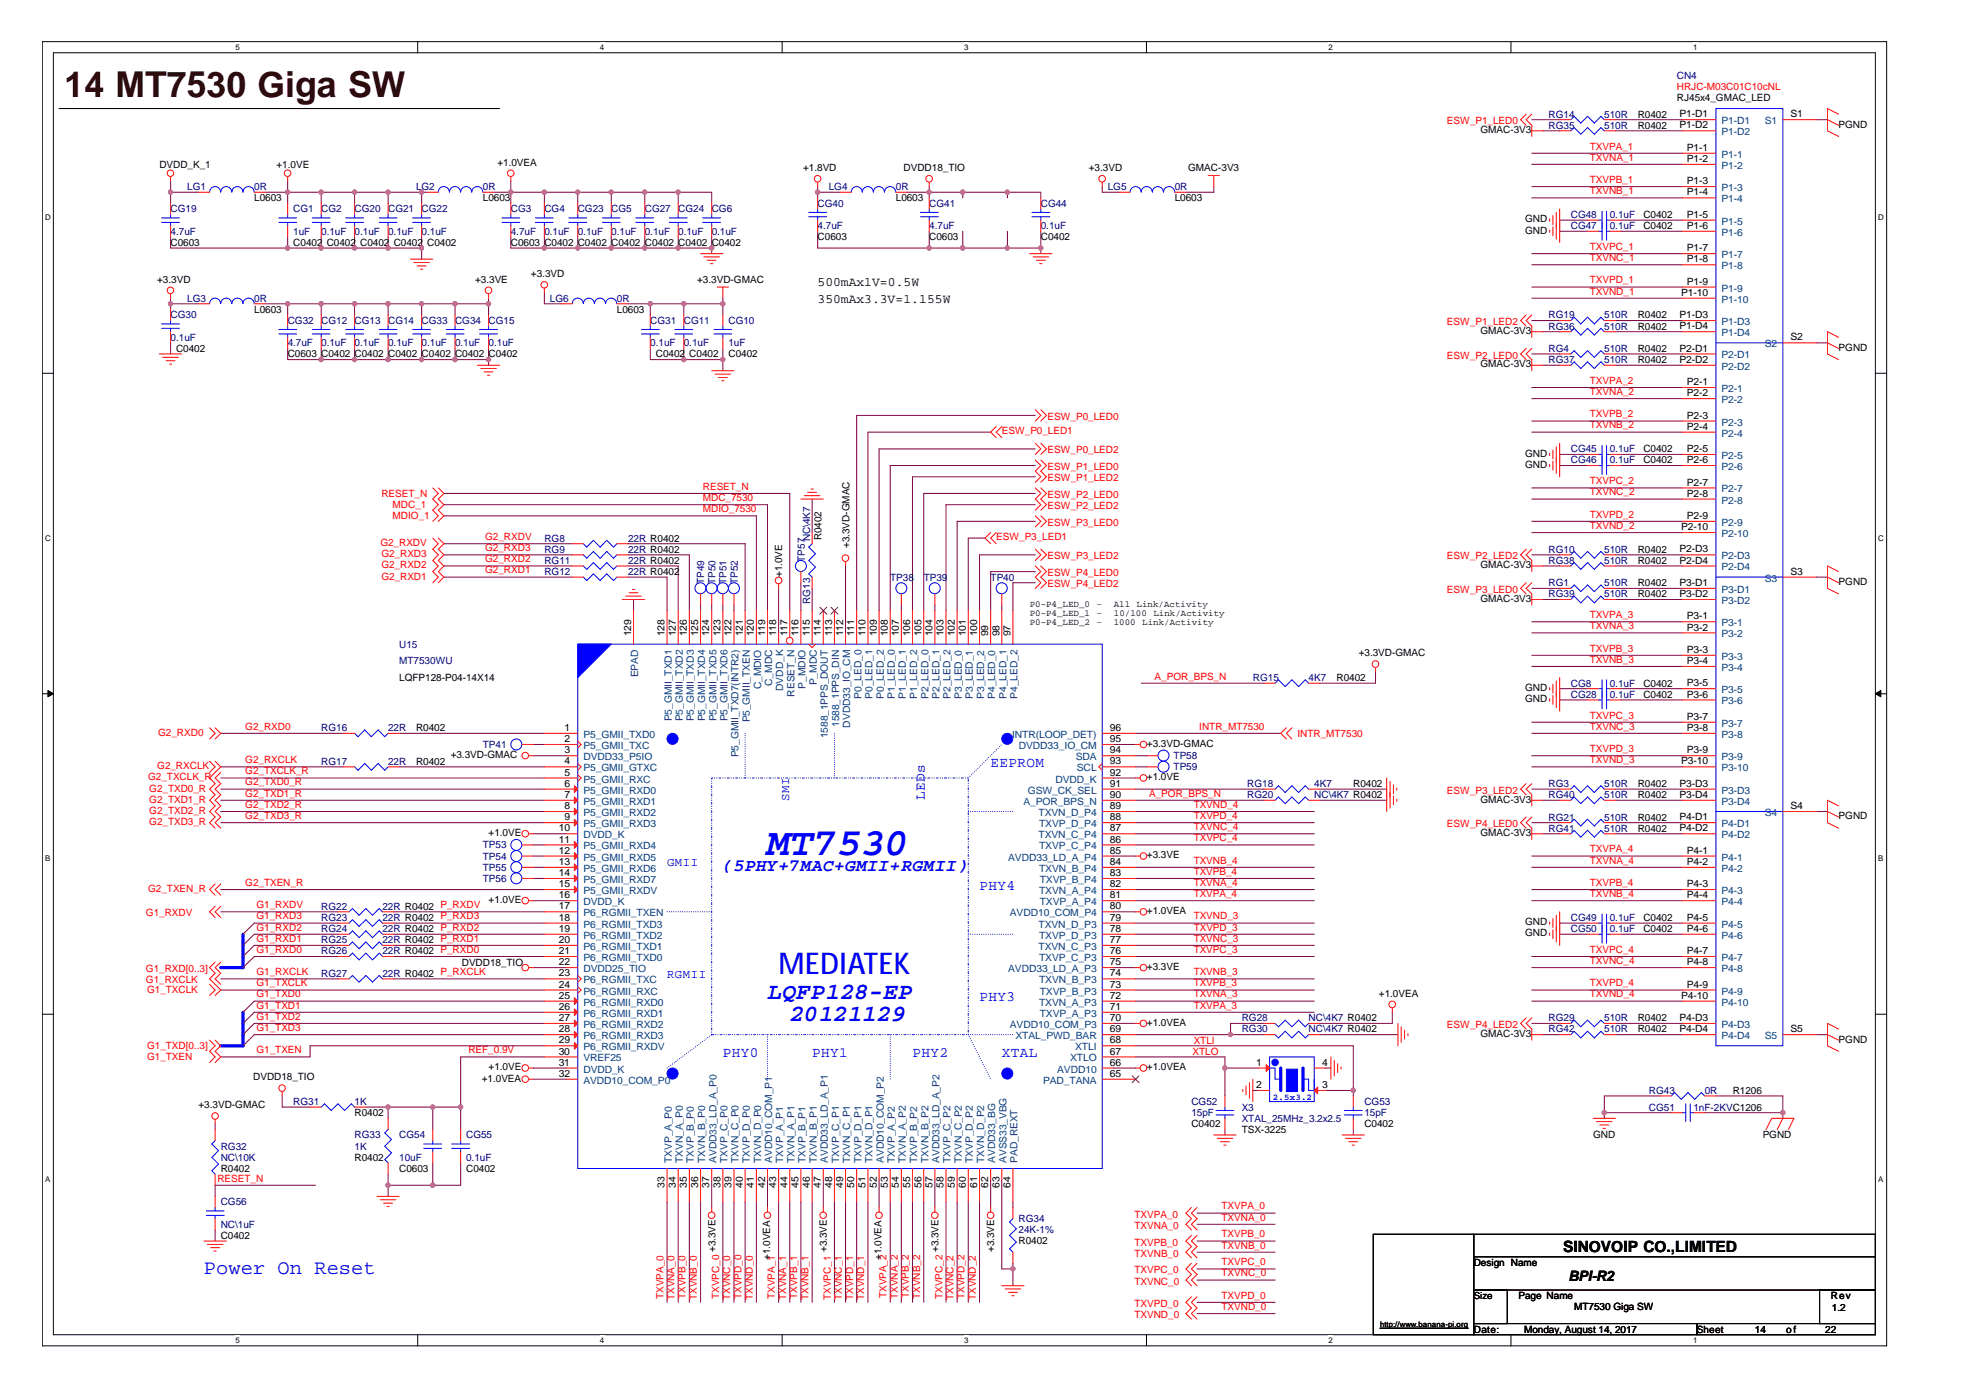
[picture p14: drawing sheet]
<svg xmlns="http://www.w3.org/2000/svg" width="297mm" height="210mm" viewBox="0 0 297 210" stroke-linecap="round" stroke-linejoin="round" font-family="sans-serif">
<defs><g id="words">
<text font-size="5.9" fill="#00f" x="115.3" y="128.5">MT7530</text>
<text font-size="5.4" fill="#400000" x="9.7" y="14.6">14 MT7530 Giga SW</text>
<text font-size="4.5" fill="#00f" x="117" y="146.3">MEDIATEK</text>
<g font-size="3.5" fill="#00f">
<text x="115.3" y="150.1">LQFP128-EP</text>
<text x="118.7" y="153.4">20121129</text>
</g>
<text font-size="3.1" fill="#00f" x="30.6" y="191.4">Power On Reset</text>
<text font-size="2.7" fill="#00f" x="108.6" y="130.9">(5PHY+7MAC+GMII+RGMII)</text>
<text font-size="2.3" x="234.8" y="188.1">SINOVOIP CO.,LIMITED</text>
<g font-size="2.2" fill="#00f">
<text x="148.8" y="115.3">EEPROM</text>
<text x="138.9" y="120.2" transform="rotate(-90 138.9 120.2)">LEDs</text>
<text x="147.2" y="133.7">PHY4</text>
<text x="147.2" y="150.5">PHY3</text>
<text x="108.6" y="158.8">PHY0</text>
<text x="122" y="158.8">PHY1</text>
<text x="137.1" y="158.8">PHY2</text>
<text x="150.5" y="158.8">XTAL</text>
</g>
<text font-size="2.2" x="235.7" y="192.5">BPI-R2</text>
<g font-size="1.9">
<text x="122.9" y="43">500mAx1V=0.5W</text>
<text x="122.9" y="45.5">350mAx3.3V=1.155W</text>
</g>
<g font-size="1.8" fill="#00f">
<text x="118.6" y="120.4" transform="rotate(-90 118.6 120.4)">SMI</text>
<text x="100.2" y="130.1">GMII</text>
<text x="100.2" y="146.9">RGMII</text>
</g>
<g font-size="1.5" fill="#000080">
<text x="251.9" y="11.8">CN4</text>
<text x="232.7" y="17.7">RG14</text>
<text x="241" y="17.7">510R</text>
<text x="232.7" y="19.3">RG35</text>
<text x="241" y="19.3">510R</text>
<text x="28.1" y="28.6">LG1</text>
<text x="38.2" y="28.6">0R</text>
<text x="62.5" y="28.6">LG2</text>
<text x="72.6" y="28.6">0R</text>
<text x="124.5" y="28.6">LG4</text>
<text x="134.6" y="28.6">0R</text>
<text x="166.4" y="28.6">LG5</text>
<text x="176.5" y="28.6">0R</text>
<text x="25.6" y="31.9">CG19</text>
<text x="25.6" y="35.3">4.7uF</text>
<text x="44.1" y="31.9">CG1</text>
<text x="44.1" y="35.3">1uF</text>
<text x="48.3" y="31.9">CG2</text>
<text x="48.3" y="35.3">0.1uF</text>
<text x="53.3" y="31.9">CG20</text>
<text x="53.3" y="35.3">0.1uF</text>
<text x="58.3" y="31.9">CG21</text>
<text x="58.3" y="35.3">0.1uF</text>
<text x="63.4" y="31.9">CG22</text>
<text x="63.4" y="35.3">0.1uF</text>
<text x="76.8" y="31.9">CG3</text>
<text x="76.8" y="35.3">4.7uF</text>
<text x="81.8" y="31.9">CG4</text>
<text x="81.8" y="35.3">0.1uF</text>
<text x="86.8" y="31.9">CG23</text>
<text x="86.8" y="35.3">0.1uF</text>
<text x="91.8" y="31.9">CG5</text>
<text x="91.8" y="35.3">0.1uF</text>
<text x="96.9" y="31.9">CG27</text>
<text x="96.9" y="35.3">0.1uF</text>
<text x="101.9" y="31.9">CG24</text>
<text x="101.9" y="35.3">0.1uF</text>
<text x="106.9" y="31.9">CG6</text>
<text x="106.9" y="35.3">0.1uF</text>
<text x="122.9" y="31.1">CG40</text>
<text x="122.9" y="34.4">4.7uF</text>
<text x="139.6" y="31.1">CG41</text>
<text x="139.6" y="34.4">4.7uF</text>
<text x="156.4" y="31.1">CG44</text>
<text x="156.4" y="34.4">0.1uF</text>
<text x="236" y="34.4">CG47</text>
<text x="236" y="32.8">CG48</text>
<text x="241.9" y="34.4">0.1uF</text>
<text x="241.9" y="32.8">0.1uF</text>
<text x="25.6" y="47.9">CG30</text>
<text x="28.1" y="45.3">LG3</text>
<text x="38.2" y="45.3">0R</text>
<text x="82.6" y="45.3">LG6</text>
<text x="92.7" y="45.3">0R</text>
<text x="232.7" y="47.9">RG19</text>
<text x="241" y="47.9">510R</text>
<text x="25.6" y="51.2">0.1uF</text>
<text x="43.2" y="48.7">CG32</text>
<text x="43.2" y="52">4.7uF</text>
<text x="48.3" y="48.7">CG12</text>
<text x="48.3" y="52">0.1uF</text>
<text x="53.3" y="48.7">CG13</text>
<text x="53.3" y="52">0.1uF</text>
<text x="58.3" y="48.7">CG14</text>
<text x="58.3" y="52">0.1uF</text>
<text x="63.4" y="48.7">CG33</text>
<text x="63.4" y="52">0.1uF</text>
<text x="68.4" y="48.7">CG34</text>
<text x="68.4" y="52">0.1uF</text>
<text x="73.4" y="48.7">CG15</text>
<text x="73.4" y="52">0.1uF</text>
<text x="97.7" y="48.7">CG31</text>
<text x="97.7" y="52">0.1uF</text>
<text x="102.7" y="48.7">CG11</text>
<text x="102.7" y="52">0.1uF</text>
<text x="109.5" y="48.7">CG10</text>
<text x="109.5" y="52">1uF</text>
<text x="232.7" y="49.5">RG36</text>
<text x="232.7" y="52.9">RG4</text>
<text x="241" y="49.5">510R</text>
<text x="241" y="52.9">510R</text>
<text x="232.7" y="54.5">RG37</text>
<text x="241" y="54.5">510R</text>
<text x="236" y="69.6">CG46</text>
<text x="236" y="68">CG45</text>
<text x="241.9" y="69.6">0.1uF</text>
<text x="241.9" y="68">0.1uF</text>
<text x="81.8" y="81.4">RG8</text>
<text x="81.8" y="83.1">RG9</text>
<text x="94.4" y="81.4">22R R0402</text>
<text x="94.4" y="83.1">22R R0402</text>
<text x="121.7" y="81.4" transform="rotate(-90 121.7 81.4)">NC\4K7</text>
<text x="232.7" y="83.1">RG10</text>
<text x="241" y="83.1">510R</text>
<text x="81.8" y="86.4">RG12</text>
<text x="81.8" y="84.7">RG11</text>
<text x="94.4" y="86.4">22R R0402</text>
<text x="94.4" y="84.7">22R R0402</text>
<text x="105.8" y="87.7" transform="rotate(-90 105.8 87.7)">TP49</text>
<text x="107.5" y="87.7" transform="rotate(-90 107.5 87.7)">TP50</text>
<text x="109.2" y="87.7" transform="rotate(-90 109.2 87.7)">TP51</text>
<text x="110.8" y="87.7" transform="rotate(-90 110.8 87.7)">TP52</text>
<text x="120.9" y="84.4" transform="rotate(-90 120.9 84.4)">TP57</text>
<text x="133.8" y="87.2">TP38</text>
<text x="138.8" y="87.2">TP39</text>
<text x="148.8" y="87.2">TP40</text>
<text x="232.7" y="88.1">RG1</text>
<text x="232.7" y="84.7">RG38</text>
<text x="232.7" y="89.8">RG39</text>
<text x="241" y="88.1">510R</text>
<text x="241" y="84.7">510R</text>
<text x="241" y="89.8">510R</text>
<text x="121.7" y="90.7" transform="rotate(-90 121.7 90.7)">RG13</text>
<text x="60" y="99.8">MT7530WU</text>
<text x="60" y="97.3">U15</text>
<text x="188.2" y="102.3">RG15</text>
<text x="196.6" y="102.3">4K7</text>
<text x="236" y="104.8">CG28</text>
<text x="236" y="103.2">CG8</text>
<text x="241.9" y="104.8">0.1uF</text>
<text x="241.9" y="103.2">0.1uF</text>
<text x="48.3" y="109.9">RG16</text>
<text x="58.3" y="109.9">22R</text>
<text x="72.6" y="112.4">TP41</text>
<text x="48.3" y="114.9">RG17</text>
<text x="58.3" y="114.9">22R</text>
<text x="176.3" y="114.1">TP58</text>
<text x="176.3" y="115.7">TP59</text>
<text x="187.4" y="118.3">RG18</text>
<text x="187.4" y="119.9">RG20</text>
<text x="197.5" y="118.3">4K7</text>
<text x="197.5" y="119.9">NC\4K7 R0402</text>
<text x="232.7" y="119.9">RG40</text>
<text x="232.7" y="118.3">RG3</text>
<text x="241" y="119.9">510R</text>
<text x="241" y="118.3">510R</text>
<text x="232.7" y="123.3">RG21</text>
<text x="232.7" y="125">RG41</text>
<text x="241" y="123.3">510R</text>
<text x="241" y="125">510R</text>
<text x="72.6" y="127.5">TP53</text>
<text x="72.6" y="129.2">TP54</text>
<text x="72.6" y="130.8">TP55</text>
<text x="48.3" y="136.7">RG22</text>
<text x="57.5" y="136.7">22R R0402 P_RXDV</text>
<text x="72.6" y="132.5">TP56</text>
<text x="48.3" y="141.7">RG25</text>
<text x="48.3" y="143.4">RG26</text>
<text x="48.3" y="138.4">RG23</text>
<text x="48.3" y="140.1">RG24</text>
<text x="57.5" y="141.7">22R R0402 P_RXD1</text>
<text x="57.5" y="143.4">22R R0402 P_RXD0</text>
<text x="57.5" y="138.4">22R R0402 P_RXD3</text>
<text x="57.5" y="140.1">22R R0402 P_RXD2</text>
<text x="236" y="140.1">CG50</text>
<text x="236" y="138.4">CG49</text>
<text x="241.9" y="140.1">0.1uF</text>
<text x="241.9" y="138.4">0.1uF</text>
<text x="48.3" y="146.7">RG27</text>
<text x="57.5" y="146.7">22R R0402 P_RXCLK</text>
<text x="186.6" y="153.5">RG28</text>
<text x="186.6" y="155.1">RG30</text>
<text x="196.6" y="153.5">NC\4K7 R0402</text>
<text x="196.6" y="155.1">NC\4K7 R0402</text>
<text x="232.7" y="153.5">RG29</text>
<text x="232.7" y="155.1">RG42</text>
<text x="241" y="153.5">510R</text>
<text x="241" y="155.1">510R</text>
<text x="44.1" y="166">RG31</text>
<text x="53.3" y="166">1K</text>
<text x="179" y="166">CG52</text>
<text x="179" y="167.7">15pF</text>
<text x="186.6" y="166.9">X3</text>
<text x="205" y="166">CG53</text>
<text x="205" y="167.7">15pF</text>
<text x="247.8" y="164.4">RG43</text>
<text x="247.8" y="166.9">CG51</text>
<text x="254.4" y="166.9">1nF-2KVC1206</text>
<text x="256.1" y="164.4">0R</text>
<text x="33.2" y="172.7">RG32</text>
<text x="53.3" y="171.1">RG33</text>
<text x="53.3" y="172.7">1K</text>
<text x="60" y="171.1">CG54</text>
<text x="70" y="171.1">CG55</text>
<text x="186.6" y="168.5">XTAL_25MHz_3.2x2.5</text>
<text x="33.2" y="174.4">NC\10K</text>
<text x="60" y="174.4">10uF</text>
<text x="70" y="174.4">0.1uF</text>
<text x="33.2" y="181.1">CG56</text>
<text x="33.2" y="184.5">NC\1uF</text>
<text x="153" y="183.6">RG34</text>
<text x="153" y="185.3">24K-1%</text>
</g>
<g font-size="1.5">
<text x="246.1" y="17.7">R0402</text>
<text x="251.9" y="15.1">RJ45x4_GMAC_LED</text>
<text x="252.3" y="17.6">P1-D1</text>
<text x="269" y="17.6">S1</text>
<text x="222.4" y="20">GMAC-3V3</text>
<text x="246.1" y="19.3">R0402</text>
<text x="252.3" y="19.3">P1-D2</text>
<text x="253.4" y="22.7">P1-1</text>
<text x="276.2" y="19.2">PGND</text>
<text x="23.9" y="25.2">DVDD_K_1</text>
<text x="41.6" y="25.2">+1.0VE</text>
<text x="74.7" y="24.9">+1.0VEA</text>
<text x="120.7" y="25.7">+1.8VD</text>
<text x="135.8" y="25.7">DVDD18_TIO</text>
<text x="163.6" y="25.7">+3.3VD</text>
<text x="178.5" y="25.7">GMAC-3V3</text>
<text x="253.4" y="24.3">P1-2</text>
<text x="253.4" y="27.7">P1-3</text>
<text x="253.4" y="29.4">P1-4</text>
<text x="38.2" y="30.2">L0603</text>
<text x="72.6" y="30.2">L0603</text>
<text x="134.6" y="30.2">L0603</text>
<text x="176.5" y="30.2">L0603</text>
<text x="229.1" y="33.4">GND</text>
<text x="229.1" y="35.1">GND</text>
<text x="246.9" y="34.4">C0402</text>
<text x="246.9" y="32.8">C0402</text>
<text x="253.4" y="32.7">P1-5</text>
<text x="253.4" y="34.4">P1-6</text>
<text x="25.6" y="36.9">C0603</text>
<text x="44.1" y="36.9">C0402 C0402 C0402 C0402 C0402</text>
<text x="76.8" y="36.9">C0603 C0402 C0402 C0402 C0402 C0402 C0402</text>
<text x="79.8" y="41.6">+3.3VD</text>
<text x="122.9" y="36.1">C0603</text>
<text x="139.6" y="36.1">C0603</text>
<text x="156.4" y="36.1">C0402</text>
<text x="253.4" y="37.8">P1-7</text>
<text x="253.4" y="39.4">P1-8</text>
<text x="23.6" y="42.5">+3.3VD</text>
<text x="38.2" y="47">L0603</text>
<text x="71.4" y="42.5">+3.3VE</text>
<text x="92.7" y="47">L0603</text>
<text x="104.8" y="42.5">+3.3VD-GMAC</text>
<text x="246.1" y="47.9">R0402</text>
<text x="252.3" y="47.8">P1-D3</text>
<text x="252.6" y="44.4">P1-10</text>
<text x="253.4" y="42.8">P1-9</text>
<text x="26.5" y="52.9">C0402</text>
<text x="43.2" y="53.7">C0603 C0402 C0402 C0402 C0402 C0402 C0402</text>
<text x="98.6" y="53.7">C0402 C0402</text>
<text x="109.5" y="53.7">C0402</text>
<text x="222.4" y="50.2">GMAC-3V3</text>
<text x="246.1" y="49.5">R0402</text>
<text x="246.1" y="52.9">R0402</text>
<text x="252.3" y="49.5">P1-D4</text>
<text x="252.3" y="52.8">P2-D1</text>
<text x="269" y="51.2">S2</text>
<text x="276.2" y="52.7">PGND</text>
<text x="222.4" y="55.2">GMAC-3V3</text>
<text x="246.1" y="54.5">R0402</text>
<text x="252.3" y="54.5">P2-D2</text>
<text x="253.4" y="57.9">P2-1</text>
<text x="253.4" y="59.5">P2-2</text>
<text x="253.4" y="62.9">P2-3</text>
<text x="253.4" y="64.6">P2-4</text>
<text x="229.1" y="68.6">GND</text>
<text x="229.1" y="70.3">GND</text>
<text x="246.9" y="69.6">C0402</text>
<text x="246.9" y="68">C0402</text>
<text x="253.4" y="67.9">P2-5</text>
<text x="253.4" y="69.6">P2-6</text>
<text x="253.4" y="73">P2-7</text>
<text x="253.4" y="74.6">P2-8</text>
<text x="253.4" y="78">P2-9</text>
<text x="123.4" y="81.2" transform="rotate(-90 123.4 81.2)">R0402</text>
<text x="127.6" y="82.4" transform="rotate(-90 127.6 82.4)">+3.3VD-GMAC</text>
<text x="246.1" y="83.1">R0402</text>
<text x="252.3" y="83">P2-D3</text>
<text x="252.6" y="79.7">P2-10</text>
<text x="117.5" y="86.7" transform="rotate(-90 117.5 86.7)">+1.0VE</text>
<text x="222.4" y="85.4">GMAC-3V3</text>
<text x="246.1" y="88.1">R0402</text>
<text x="246.1" y="84.7">R0402</text>
<text x="246.1" y="89.8">R0402</text>
<text x="252.3" y="84.7">P2-D4</text>
<text x="252.3" y="88">P3-D1</text>
<text x="252.3" y="89.7">P3-D2</text>
<text x="269" y="86.4">S3</text>
<text x="276.2" y="87.9">PGND</text>
<text x="94.8" y="95.6" transform="rotate(-90 94.8 95.6)">129</text>
<text x="99.9" y="95.6" transform="rotate(-90 99.9 95.6)">128</text>
<text x="101.5" y="95.6" transform="rotate(-90 101.5 95.6)">127</text>
<text x="103.2" y="95.6" transform="rotate(-90 103.2 95.6)">126</text>
<text x="104.9" y="95.6" transform="rotate(-90 104.9 95.6)">125</text>
<text x="106.6" y="95.6" transform="rotate(-90 106.6 95.6)">124</text>
<text x="108.2" y="95.6" transform="rotate(-90 108.2 95.6)">123</text>
<text x="109.9" y="95.6" transform="rotate(-90 109.9 95.6)">122</text>
<text x="111.6" y="95.6" transform="rotate(-90 111.6 95.6)">121</text>
<text x="113.3" y="95.6" transform="rotate(-90 113.3 95.6)">120</text>
<text x="115" y="95.6" transform="rotate(-90 115 95.6)">119</text>
<text x="116.6" y="95.6" transform="rotate(-90 116.6 95.6)">118</text>
<text x="118.3" y="95.6" transform="rotate(-90 118.3 95.6)">117</text>
<text x="120" y="95.6" transform="rotate(-90 120 95.6)">116</text>
<text x="121.7" y="95.6" transform="rotate(-90 121.7 95.6)">115</text>
<text x="123.3" y="95.6" transform="rotate(-90 123.3 95.6)">114</text>
<text x="125" y="95.6" transform="rotate(-90 125 95.6)">113</text>
<text x="126.7" y="95.6" transform="rotate(-90 126.7 95.6)">112</text>
<text x="128.4" y="95.6" transform="rotate(-90 128.4 95.6)">111</text>
<text x="130" y="95.6" transform="rotate(-90 130 95.6)">110</text>
<text x="131.7" y="95.6" transform="rotate(-90 131.7 95.6)">109</text>
<text x="133.4" y="95.6" transform="rotate(-90 133.4 95.6)">108</text>
<text x="135.1" y="95.6" transform="rotate(-90 135.1 95.6)">107</text>
<text x="136.7" y="95.6" transform="rotate(-90 136.7 95.6)">106</text>
<text x="138.4" y="95.6" transform="rotate(-90 138.4 95.6)">105</text>
<text x="140.1" y="95.6" transform="rotate(-90 140.1 95.6)">104</text>
<text x="141.8" y="95.6" transform="rotate(-90 141.8 95.6)">103</text>
<text x="143.4" y="95.6" transform="rotate(-90 143.4 95.6)">102</text>
<text x="145.1" y="95.6" transform="rotate(-90 145.1 95.6)">101</text>
<text x="146.8" y="95.6" transform="rotate(-90 146.8 95.6)">100</text>
<text x="148.5" y="95.6" transform="rotate(-90 148.5 95.6)">99</text>
<text x="150.2" y="95.6" transform="rotate(-90 150.2 95.6)">98</text>
<text x="151.8" y="95.6" transform="rotate(-90 151.8 95.6)">97</text>
<text x="222.4" y="90.4">GMAC-3V3</text>
<text x="253.4" y="93.1">P3-1</text>
<text x="253.4" y="94.7">P3-2</text>
<text x="204.2" y="98.6">+3.3VD-GMAC</text>
<text x="253.4" y="98.1">P3-3</text>
<text x="253.4" y="99.8">P3-4</text>
<text x="60" y="102.3">LQFP128-P04-14X14</text>
<text x="200.8" y="102.3">R0402</text>
<text x="229.1" y="103.8">GND</text>
<text x="229.1" y="105.5">GND</text>
<text x="246.9" y="104.8">C0402</text>
<text x="246.9" y="103.2">C0402</text>
<text x="253.4" y="103.1">P3-5</text>
<text x="253.4" y="104.8">P3-6</text>
<text x="62.5" y="109.9">R0402</text>
<text x="67.7" y="113.9">+3.3VD-GMAC</text>
<text x="84.8" y="109.8">1</text>
<text x="84.8" y="113.2">3</text>
<text x="84.8" y="111.5">2</text>
<text x="166.8" y="111.5">95</text>
<text x="166.8" y="109.8">96</text>
<text x="166.8" y="113.2">94</text>
<text x="172.3" y="112.2">+3.3VD-GMAC</text>
<text x="253.4" y="108.2">P3-7</text>
<text x="253.4" y="109.8">P3-8</text>
<text x="253.4" y="113.2">P3-9</text>
<text x="62.5" y="114.9">R0402</text>
<text x="84.8" y="114.9">4</text>
<text x="84.8" y="116.5">5</text>
<text x="84.8" y="118.2">6</text>
<text x="84.8" y="119.9">7</text>
<text x="166.8" y="116.5">92</text>
<text x="166.8" y="119.9">90</text>
<text x="166.8" y="118.2">91</text>
<text x="166.8" y="114.9">93</text>
<text x="172.3" y="117.2">+1.0VE</text>
<text x="203.3" y="118.3">R0402</text>
<text x="246.1" y="119.9">R0402</text>
<text x="246.1" y="118.3">R0402</text>
<text x="252.3" y="118.2">P3-D3</text>
<text x="252.3" y="119.9">P3-D4</text>
<text x="252.6" y="114.9">P3-10</text>
<text x="73.4" y="125.6">+1.0VE</text>
<text x="83.9" y="124.9">10</text>
<text x="84.8" y="121.6">8</text>
<text x="84.8" y="123.2">9</text>
<text x="166.8" y="121.6">89</text>
<text x="166.8" y="123.2">88</text>
<text x="166.8" y="124.9">87</text>
<text x="222.4" y="120.6">GMAC-3V3</text>
<text x="222.4" y="125.6">GMAC-3V3</text>
<text x="246.1" y="123.3">R0402</text>
<text x="246.1" y="125">R0402</text>
<text x="252.3" y="123.2">P4-D1</text>
<text x="252.3" y="124.9">P4-D2</text>
<text x="269" y="121.6">S4</text>
<text x="276.2" y="123.1">PGND</text>
<text x="83.9" y="126.6">11</text>
<text x="83.9" y="128.3">12</text>
<text x="83.9" y="130">13</text>
<text x="83.9" y="131.6">14</text>
<text x="166.8" y="126.6">86</text>
<text x="166.8" y="128.3">85</text>
<text x="166.8" y="130">84</text>
<text x="166.8" y="131.6">83</text>
<text x="172.3" y="129">+3.3VE</text>
<text x="253.4" y="128.3">P4-1</text>
<text x="253.4" y="130">P4-2</text>
<text x="73.4" y="135.7">+1.0VE</text>
<text x="83.9" y="133.3">15</text>
<text x="83.9" y="135">16</text>
<text x="83.9" y="136.6">17</text>
<text x="166.8" y="133.3">82</text>
<text x="166.8" y="135">81</text>
<text x="166.8" y="136.6">80</text>
<text x="172.3" y="137.4">+1.0VEA</text>
<text x="253.4" y="133.3">P4-3</text>
<text x="253.4" y="135">P4-4</text>
<text x="83.9" y="143.4">21</text>
<text x="83.9" y="141.7">20</text>
<text x="83.9" y="140">19</text>
<text x="83.9" y="138.3">18</text>
<text x="166.8" y="138.3">79</text>
<text x="166.8" y="140">78</text>
<text x="166.8" y="141.7">77</text>
<text x="166.8" y="143.4">76</text>
<text x="229.1" y="139">GND</text>
<text x="229.1" y="140.7">GND</text>
<text x="246.9" y="140.1">C0402</text>
<text x="246.9" y="138.4">C0402</text>
<text x="253.4" y="138.3">P4-5</text>
<text x="253.4" y="140">P4-6</text>
<text x="253.4" y="143.4">P4-7</text>
<text x="69.4" y="145.1">DVDD18_TIO</text>
<text x="83.9" y="148.4">24</text>
<text x="83.9" y="146.7">23</text>
<text x="83.9" y="145">22</text>
<text x="166.8" y="145">75</text>
<text x="166.8" y="146.7">74</text>
<text x="166.8" y="148.4">73</text>
<text x="172.3" y="145.7">+3.3VE</text>
<text x="207.2" y="149.8">+1.0VEA</text>
<text x="253.4" y="145">P4-8</text>
<text x="253.4" y="148.4">P4-9</text>
<text x="83.9" y="155.1">28</text>
<text x="83.9" y="153.4">27</text>
<text x="83.9" y="151.7">26</text>
<text x="83.9" y="150.1">25</text>
<text x="166.8" y="150.1">72</text>
<text x="166.8" y="151.7">71</text>
<text x="166.8" y="153.4">70</text>
<text x="166.8" y="155.1">69</text>
<text x="172.3" y="154.1">+1.0VEA</text>
<text x="222.4" y="155.8">GMAC-3V3</text>
<text x="246.1" y="153.5">R0402</text>
<text x="246.1" y="155.1">R0402</text>
<text x="252.3" y="153.4">P4-D3</text>
<text x="252.3" y="155.1">P4-D4</text>
<text x="252.6" y="150.1">P4-10</text>
<text x="269" y="155.1">S5</text>
<text x="73.4" y="160.8">+1.0VE</text>
<text x="83.9" y="156.8">29</text>
<text x="83.9" y="161.8">32</text>
<text x="83.9" y="158.4">30</text>
<text x="83.9" y="160.1">31</text>
<text x="166.8" y="156.8">68</text>
<text x="166.8" y="158.4">67</text>
<text x="166.8" y="160.1">66</text>
<text x="166.8" y="161.8">65</text>
<text x="172.3" y="160.8">+1.0VEA</text>
<text x="188.7" y="160.1">1</text>
<text x="198.6" y="160.1">4</text>
<text x="276.2" y="156.6">PGND</text>
<text x="29.8" y="166.5">+3.3VD-GMAC</text>
<text x="38" y="162.3">DVDD18_TIO</text>
<text x="53.3" y="167.7">R0402</text>
<text x="72.4" y="162.5">+1.0VEA</text>
<text x="188.7" y="163.5">2</text>
<text x="198.6" y="163.5">3</text>
<text x="260.3" y="164.4">R1206</text>
<text x="179" y="169.4">C0402</text>
<text x="186.6" y="170.2">TSX-3225</text>
<text x="205" y="169.4">C0402</text>
<text x="239.4" y="171.1">GND</text>
<text x="264.8" y="171.1">PGND</text>
<text x="33.2" y="176.1">R0402</text>
<text x="53.3" y="174.4">R0402</text>
<text x="60" y="176.1">C0603</text>
<text x="70" y="176.1">C0402</text>
<text x="99.9" y="178.4" transform="rotate(-90 99.9 178.4)">33</text>
<text x="101.5" y="178.4" transform="rotate(-90 101.5 178.4)">34</text>
<text x="103.2" y="178.4" transform="rotate(-90 103.2 178.4)">35</text>
<text x="104.9" y="178.4" transform="rotate(-90 104.9 178.4)">36</text>
<text x="106.6" y="178.4" transform="rotate(-90 106.6 178.4)">37</text>
<text x="108.2" y="178.4" transform="rotate(-90 108.2 178.4)">38</text>
<text x="109.9" y="178.4" transform="rotate(-90 109.9 178.4)">39</text>
<text x="111.6" y="178.4" transform="rotate(-90 111.6 178.4)">40</text>
<text x="113.3" y="178.4" transform="rotate(-90 113.3 178.4)">41</text>
<text x="115" y="178.4" transform="rotate(-90 115 178.4)">42</text>
<text x="116.6" y="178.4" transform="rotate(-90 116.6 178.4)">43</text>
<text x="118.3" y="178.4" transform="rotate(-90 118.3 178.4)">44</text>
<text x="120" y="178.4" transform="rotate(-90 120 178.4)">45</text>
<text x="121.7" y="178.4" transform="rotate(-90 121.7 178.4)">46</text>
<text x="123.3" y="178.4" transform="rotate(-90 123.3 178.4)">47</text>
<text x="125" y="178.4" transform="rotate(-90 125 178.4)">48</text>
<text x="126.7" y="178.4" transform="rotate(-90 126.7 178.4)">49</text>
<text x="128.4" y="178.4" transform="rotate(-90 128.4 178.4)">50</text>
<text x="130" y="178.4" transform="rotate(-90 130 178.4)">51</text>
<text x="131.7" y="178.4" transform="rotate(-90 131.7 178.4)">52</text>
<text x="133.4" y="178.4" transform="rotate(-90 133.4 178.4)">53</text>
<text x="135.1" y="178.4" transform="rotate(-90 135.1 178.4)">54</text>
<text x="136.7" y="178.4" transform="rotate(-90 136.7 178.4)">55</text>
<text x="138.4" y="178.4" transform="rotate(-90 138.4 178.4)">56</text>
<text x="140.1" y="178.4" transform="rotate(-90 140.1 178.4)">57</text>
<text x="141.8" y="178.4" transform="rotate(-90 141.8 178.4)">58</text>
<text x="143.4" y="178.4" transform="rotate(-90 143.4 178.4)">59</text>
<text x="145.1" y="178.4" transform="rotate(-90 145.1 178.4)">60</text>
<text x="146.8" y="178.4" transform="rotate(-90 146.8 178.4)">61</text>
<text x="148.5" y="178.4" transform="rotate(-90 148.5 178.4)">62</text>
<text x="150.2" y="178.4" transform="rotate(-90 150.2 178.4)">63</text>
<text x="151.8" y="178.4" transform="rotate(-90 151.8 178.4)">64</text>
<text x="33.2" y="186.2">C0402</text>
<text x="107.5" y="188.1" transform="rotate(-90 107.5 188.1)">+3.3VE</text>
<text x="115.7" y="189.3" transform="rotate(-90 115.7 189.3)">+1.0VEA</text>
<text x="124.2" y="188.1" transform="rotate(-90 124.2 188.1)">+3.3VE</text>
<text x="132.5" y="189.3" transform="rotate(-90 132.5 189.3)">+1.0VEA</text>
<text x="141" y="188.1" transform="rotate(-90 141 188.1)">+3.3VE</text>
<text x="149.4" y="188.1" transform="rotate(-90 149.4 188.1)">+3.3VE</text>
<text x="153" y="187">R0402</text>
<text x="221.4" y="190.2">Design Name</text>
<text x="221.4" y="195.1">Size</text>
<text x="228.1" y="195.2">Page Name</text>
<text x="236.5" y="196.9">MT7530 Giga SW</text>
<text x="275.1" y="195.2">Rev</text>
<text x="275.2" y="197">1.2</text>
<text x="221.4" y="200.2">Date:</text>
<text x="229" y="200.2">Monday, August 14, 2017</text>
<text x="255" y="200.2">Sheet</text>
<text x="263.7" y="200.2">14</text>
<text x="268.4" y="200.2">of</text>
<text x="274.2" y="200.2">22</text>
</g>
<g font-size="1.5" fill="#f00">
<text x="251.9" y="13.5">HRJC-M03C01C10cNL</text>
<text x="217.4" y="18.7">ESW_P1_LED0</text>
<text x="238.9" y="22.5">TXVPA_1</text>
<text x="238.9" y="27.5">TXVPB_1</text>
<text x="238.9" y="29.2">TXVNB_1</text>
<text x="238.9" y="24.1">TXVNA_1</text>
<text x="238.9" y="39.2">TXVNC_1</text>
<text x="238.9" y="37.6">TXVPC_1</text>
<text x="238.9" y="42.6">TXVPD_1</text>
<text x="238.9" y="44.3">TXVND_1</text>
<text x="217.4" y="53.9">ESW_P2_LED0</text>
<text x="217.4" y="48.8">ESW_P1_LED2</text>
<text x="238.9" y="57.7">TXVPA_2</text>
<text x="238.9" y="59.3">TXVNA_2</text>
<text x="150.5" y="65.3">ESW_P0_LED1</text>
<text x="157.4" y="63.1">ESW_P0_LED0</text>
<text x="238.9" y="64.4">TXVNB_2</text>
<text x="238.9" y="62.7">TXVPB_2</text>
<text x="157.4" y="70.6">ESW_P1_LED0</text>
<text x="157.4" y="68.1">ESW_P0_LED2</text>
<text x="57.3" y="74.7">RESET_N</text>
<text x="59" y="76.3">MDC_1</text>
<text x="105.6" y="73.6">RESET_N</text>
<text x="105.6" y="77">MDIO_7530</text>
<text x="105.6" y="75.3">MDC_7530</text>
<text x="157.4" y="72.3">ESW_P1_LED2</text>
<text x="157.4" y="74.8">ESW_P2_LED0</text>
<text x="157.4" y="76.5">ESW_P2_LED2</text>
<text x="238.9" y="77.8">TXVPD_2</text>
<text x="238.9" y="74.4">TXVNC_2</text>
<text x="238.9" y="72.8">TXVPC_2</text>
<text x="57.1" y="82">G2_RXDV</text>
<text x="57.3" y="83.7">G2_RXD3</text>
<text x="59" y="78">MDIO_1</text>
<text x="72.9" y="81.1">G2_RXDV</text>
<text x="72.9" y="82.8">G2_RXD3</text>
<text x="149.7" y="81.2">ESW_P3_LED1</text>
<text x="157.4" y="79">ESW_P3_LED0</text>
<text x="238.9" y="79.5">TXVND_2</text>
<text x="57.3" y="85.4">G2_RXD2</text>
<text x="57.3" y="87.1">G2_RXD1</text>
<text x="72.9" y="84.5">G2_RXD2</text>
<text x="72.9" y="86.2">G2_RXD1</text>
<text x="157.4" y="84">ESW_P3_LED2</text>
<text x="157.4" y="86.6">ESW_P4_LED0</text>
<text x="157.4" y="88.2">ESW_P4_LED2</text>
<text x="217.4" y="89.1">ESW_P3_LED0</text>
<text x="217.4" y="84">ESW_P2_LED2</text>
<text x="238.9" y="94.5">TXVNA_3</text>
<text x="238.9" y="92.9">TXVPA_3</text>
<text x="238.9" y="97.9">TXVPB_3</text>
<text x="238.9" y="99.6">TXVNB_3</text>
<text x="173.5" y="102.1">A_POR_BPS_N</text>
<text x="238.9" y="108">TXVPC_3</text>
<text x="23.8" y="110.5">G2_RXD0</text>
<text x="36.9" y="109.6">G2_RXD0</text>
<text x="180.2" y="109.6">INTR_MT7530</text>
<text x="194.9" y="110.7">INTR_MT7530</text>
<text x="238.9" y="113">TXVPD_3</text>
<text x="238.9" y="109.6">TXVNC_3</text>
<text x="22.3" y="117.2">G2_TXCLK_R</text>
<text x="22.4" y="118.9">G2_TXD0_R</text>
<text x="23.6" y="115.6">G2_RXCLK</text>
<text x="36.9" y="114.7">G2_RXCLK</text>
<text x="36.9" y="118">G2_TXD0_R</text>
<text x="36.9" y="119.7">G2_TXD1_R</text>
<text x="36.9" y="116.3">G2_TXCLK_R</text>
<text x="172.7" y="119.7">A_POR_BPS_N</text>
<text x="217.4" y="119.3">ESW_P3_LED2</text>
<text x="238.9" y="114.7">TXVND_3</text>
<text x="22.4" y="123.9">G2_TXD3_R</text>
<text x="22.4" y="122.3">G2_TXD2_R</text>
<text x="22.4" y="120.6">G2_TXD1_R</text>
<text x="36.9" y="123.1">G2_TXD3_R</text>
<text x="36.9" y="121.4">G2_TXD2_R</text>
<text x="179.3" y="124.7">TXVNC_4</text>
<text x="179.3" y="123.1">TXVPD_4</text>
<text x="179.3" y="121.4">TXVND_4</text>
<text x="217.4" y="124.3">ESW_P4_LED0</text>
<text x="179.3" y="126.4">TXVPC_4</text>
<text x="179.3" y="131.4">TXVPB_4</text>
<text x="179.3" y="129.8">TXVNB_4</text>
<text x="238.9" y="128.1">TXVPA_4</text>
<text x="238.9" y="129.8">TXVNA_4</text>
<text x="21.9" y="137.7">G1_RXDV</text>
<text x="22.3" y="134">G2_TXEN_R</text>
<text x="36.9" y="133.1">G2_TXEN_R</text>
<text x="38.5" y="136.5">G1_RXDV</text>
<text x="179.3" y="134.8">TXVPA_4</text>
<text x="179.3" y="133.1">TXVNA_4</text>
<text x="238.9" y="133.1">TXVPB_4</text>
<text x="238.9" y="134.8">TXVNB_4</text>
<text x="38.5" y="138.1">G1_RXD3</text>
<text x="38.5" y="143.2">G1_RXD0</text>
<text x="38.5" y="141.5">G1_RXD1</text>
<text x="38.5" y="139.8">G1_RXD2</text>
<text x="179.3" y="143.2">TXVPC_3</text>
<text x="179.3" y="141.5">TXVNC_3</text>
<text x="179.3" y="139.8">TXVPD_3</text>
<text x="179.3" y="138.1">TXVND_3</text>
<text x="238.9" y="143.2">TXVPC_4</text>
<text x="21.9" y="147.8">G1_RXCLK</text>
<text x="21.9" y="146.1">G1_RXD[0..3]</text>
<text x="22.1" y="149.3">G1_TXCLK</text>
<text x="38.5" y="149.9">G1_TXD0</text>
<text x="38.5" y="148.2">G1_TXCLK</text>
<text x="38.5" y="146.5">G1_RXCLK</text>
<text x="179.3" y="149.9">TXVNA_3</text>
<text x="179.3" y="148.2">TXVPB_3</text>
<text x="179.3" y="146.5">TXVNB_3</text>
<text x="238.9" y="149.9">TXVND_4</text>
<text x="238.9" y="148.2">TXVPD_4</text>
<text x="238.9" y="144.8">TXVNC_4</text>
<text x="38.5" y="154.9">G1_TXD3</text>
<text x="38.5" y="153.2">G1_TXD2</text>
<text x="38.5" y="151.5">G1_TXD1</text>
<text x="179.3" y="151.5">TXVPA_3</text>
<text x="217.4" y="154.5">ESW_P4_LED2</text>
<text x="22.1" y="157.6">G1_TXD[0..3]</text>
<text x="22.1" y="159.3">G1_TXEN</text>
<text x="38.5" y="158.3">G1_TXEN</text>
<text x="70.4" y="158.3">REF_0.9V</text>
<text x="179.2" y="158.5">XTLO</text>
<text x="179.3" y="156.8">XTLI</text>
<text x="32.7" y="177.5">RESET_N</text>
<text x="170.5" y="183">TXVPA_0</text>
<text x="170.5" y="184.6">TXVNA_0</text>
<text x="183.5" y="185.9">TXVPB_0</text>
<text x="183.5" y="183.4">TXVNA_0</text>
<text x="183.5" y="181.7">TXVPA_0</text>
<text x="170.5" y="187.1">TXVPB_0</text>
<text x="170.5" y="188.8">TXVNB_0</text>
<text x="170.5" y="191.3">TXVPC_0</text>
<text x="183.5" y="187.6">TXVNB_0</text>
<text x="183.5" y="190.1">TXVPC_0</text>
<text x="183.5" y="191.8">TXVNC_0</text>
<text x="99.7" y="195.2" transform="rotate(-90 99.7 195.2)">TXVPA_0</text>
<text x="101.3" y="195.3" transform="rotate(-90 101.3 195.3)">TXVNA_0</text>
<text x="103" y="195.2" transform="rotate(-90 103 195.2)">TXVPB_0</text>
<text x="104.7" y="195.3" transform="rotate(-90 104.7 195.3)">TXVNB_0</text>
<text x="108.1" y="195.2" transform="rotate(-90 108.1 195.2)">TXVPC_0</text>
<text x="109.7" y="195.3" transform="rotate(-90 109.7 195.3)">TXVNC_0</text>
<text x="111.4" y="195.2" transform="rotate(-90 111.4 195.2)">TXVPD_0</text>
<text x="113.1" y="195.3" transform="rotate(-90 113.1 195.3)">TXVND_0</text>
<text x="116.4" y="195.2" transform="rotate(-90 116.4 195.2)">TXVPA_1</text>
<text x="118.1" y="195.3" transform="rotate(-90 118.1 195.3)">TXVNA_1</text>
<text x="119.8" y="195.2" transform="rotate(-90 119.8 195.2)">TXVPB_1</text>
<text x="121.5" y="195.3" transform="rotate(-90 121.5 195.3)">TXVNB_1</text>
<text x="124.8" y="195.3" transform="rotate(-90 124.8 195.3)">TXVPC_1</text>
<text x="126.5" y="195.3" transform="rotate(-90 126.5 195.3)">TXVNC_1</text>
<text x="128.2" y="195.3" transform="rotate(-90 128.2 195.3)">TXVPD_1</text>
<text x="129.9" y="195.3" transform="rotate(-90 129.9 195.3)">TXVND_1</text>
<text x="133.2" y="195" transform="rotate(-90 133.2 195)">TXVPA_2</text>
<text x="134.9" y="195.2" transform="rotate(-90 134.9 195.2)">TXVNA_2</text>
<text x="136.5" y="195" transform="rotate(-90 136.5 195)">TXVPB_2</text>
<text x="138.2" y="195.2" transform="rotate(-90 138.2 195.2)">TXVNB_2</text>
<text x="141.6" y="195.2" transform="rotate(-90 141.6 195.2)">TXVPC_2</text>
<text x="143.3" y="195.3" transform="rotate(-90 143.3 195.3)">TXVNC_2</text>
<text x="144.9" y="195.2" transform="rotate(-90 144.9 195.2)">TXVPD_2</text>
<text x="146.6" y="195.3" transform="rotate(-90 146.6 195.3)">TXVND_2</text>
<text x="170.5" y="193">TXVNC_0</text>
<text x="170.5" y="196.4">TXVPD_0</text>
<text x="183.5" y="195.1">TXVPD_0</text>
<text x="183.5" y="196.8">TXVND_0</text>
<text x="170.5" y="198">TXVND_0</text>
</g>
<g font-size="1.5" fill="#004080">
<text x="258.7" y="23.7">P1-1</text>
<text x="258.7" y="18.7">P1-D1</text>
<text x="258.7" y="20.3">P1-D2</text>
<text x="265.2" y="18.7">S1</text>
<text x="258.7" y="25.4">P1-2</text>
<text x="258.7" y="28.7">P1-3</text>
<text x="258.7" y="30.4">P1-4</text>
<text x="258.7" y="33.8">P1-5</text>
<text x="258.7" y="35.4">P1-6</text>
<text x="258.7" y="38.8">P1-7</text>
<text x="258.7" y="40.5">P1-8</text>
<text x="258.7" y="43.8">P1-9</text>
<text x="258.7" y="45.5">P1-10</text>
<text x="258.7" y="50.5">P1-D4</text>
<text x="258.7" y="48.8">P1-D3</text>
<text x="258.7" y="53.9">P2-D1</text>
<text x="265.2" y="52.2">S2</text>
<text x="258.7" y="58.9">P2-1</text>
<text x="258.7" y="55.6">P2-D2</text>
<text x="258.7" y="60.6">P2-2</text>
<text x="258.7" y="63.9">P2-3</text>
<text x="258.7" y="65.6">P2-4</text>
<text x="258.7" y="69">P2-5</text>
<text x="258.7" y="70.6">P2-6</text>
<text x="258.7" y="74">P2-7</text>
<text x="258.7" y="75.7">P2-8</text>
<text x="258.7" y="79">P2-9</text>
<text x="258.7" y="80.7">P2-10</text>
<text x="258.7" y="84">P2-D3</text>
<text x="258.7" y="85.7">P2-D4</text>
<text x="258.7" y="89.1">P3-D1</text>
<text x="265.2" y="87.4">S3</text>
<text x="258.7" y="94.1">P3-1</text>
<text x="258.7" y="95.8">P3-2</text>
<text x="258.7" y="90.8">P3-D2</text>
<text x="95.9" y="101.8" transform="rotate(-90 95.9 101.8)">EPAD</text>
<text x="258.7" y="99.1">P3-3</text>
<text x="258.7" y="100.8">P3-4</text>
<text x="114.3" y="103.6" transform="rotate(-90 114.3 103.6)">C_MDIO</text>
<text x="116" y="103.1" transform="rotate(-90 116 103.1)">C_MDC</text>
<text x="117.7" y="103.8" transform="rotate(-90 117.7 103.8)">DVDD_K</text>
<text x="119.4" y="104.7" transform="rotate(-90 119.4 104.7)">RESET_N</text>
<text x="121" y="103.5" transform="rotate(-90 121 103.5)">P_MDIO</text>
<text x="122.7" y="103" transform="rotate(-90 122.7 103)">P_MDC</text>
<text x="129.4" y="105" transform="rotate(-90 129.4 105)">P0_LED_0</text>
<text x="131.1" y="105" transform="rotate(-90 131.1 105)">P0_LED_1</text>
<text x="132.8" y="105" transform="rotate(-90 132.8 105)">P0_LED_2</text>
<text x="134.5" y="105" transform="rotate(-90 134.5 105)">P1_LED_0</text>
<text x="136.1" y="105" transform="rotate(-90 136.1 105)">P1_LED_1</text>
<text x="137.8" y="105" transform="rotate(-90 137.8 105)">P1_LED_2</text>
<text x="139.5" y="105" transform="rotate(-90 139.5 105)">P2_LED_0</text>
<text x="141.2" y="105" transform="rotate(-90 141.2 105)">P2_LED_1</text>
<text x="142.8" y="105" transform="rotate(-90 142.8 105)">P2_LED_2</text>
<text x="144.5" y="105" transform="rotate(-90 144.5 105)">P3_LED_0</text>
<text x="146.2" y="105" transform="rotate(-90 146.2 105)">P3_LED_1</text>
<text x="147.9" y="105" transform="rotate(-90 147.9 105)">P3_LED_2</text>
<text x="149.5" y="105" transform="rotate(-90 149.5 105)">P4_LED_0</text>
<text x="151.2" y="105" transform="rotate(-90 151.2 105)">P4_LED_1</text>
<text x="152.9" y="105" transform="rotate(-90 152.9 105)">P4_LED_2</text>
<text x="258.7" y="104.2">P3-5</text>
<text x="258.7" y="105.8">P3-6</text>
<text x="87.7" y="110.9">P5_GMII_TXD0</text>
<text x="87.7" y="112.5">P5_GMII_TXC</text>
<text x="100.9" y="108.4" transform="rotate(-90 100.9 108.4)">P5_GMII_TXD1</text>
<text x="102.6" y="108.4" transform="rotate(-90 102.6 108.4)">P5_GMII_TXD2</text>
<text x="104.3" y="108.4" transform="rotate(-90 104.3 108.4)">P5_GMII_TXD3</text>
<text x="106" y="108.4" transform="rotate(-90 106 108.4)">P5_GMII_TXD4</text>
<text x="107.6" y="108.4" transform="rotate(-90 107.6 108.4)">P5_GMII_TXD5</text>
<text x="109.3" y="108.4" transform="rotate(-90 109.3 108.4)">P5_GMII_TXD6</text>
<text x="111" y="113.8" transform="rotate(-90 111 113.8)">P5_GMII_TXD7(INTR2)</text>
<text x="112.6" y="108.6" transform="rotate(-90 112.6 108.6)">P5_GMII_TXEN</text>
<text x="124.4" y="110.9" transform="rotate(-90 124.4 110.9)">1588_1PPS_DOUT</text>
<text x="126.1" y="109.2" transform="rotate(-90 126.1 109.2)">1588_1PPS_DIN</text>
<text x="127.7" y="109.3" transform="rotate(-90 127.7 109.3)">DVDD33_IO_CM</text>
<text x="152.1" y="110.9">INTR(LOOP_DET)</text>
<text x="153.1" y="112.5">DVDD33_IO_CM</text>
<text x="258.7" y="109.2">P3-7</text>
<text x="258.7" y="110.9">P3-8</text>
<text x="87.7" y="114.2">DVDD33_P5IO</text>
<text x="87.7" y="115.9">P5_GMII_GTXC</text>
<text x="87.7" y="117.6">P5_GMII_RXC</text>
<text x="87.7" y="119.2">P5_GMII_RXD0</text>
<text x="154.4" y="119.2">GSW_CK_SEL</text>
<text x="158.6" y="117.6">DVDD_K</text>
<text x="161.6" y="114.2">SDA</text>
<text x="161.8" y="115.9">SCL</text>
<text x="258.7" y="114.2">P3-9</text>
<text x="258.7" y="115.9">P3-10</text>
<text x="258.7" y="119.2">P3-D3</text>
<text x="87.7" y="120.9">P5_GMII_RXD1</text>
<text x="87.7" y="122.6">P5_GMII_RXD2</text>
<text x="87.7" y="124.3">P5_GMII_RXD3</text>
<text x="87.7" y="126">DVDD_K</text>
<text x="153.8" y="120.9">A_POR_BPS_N</text>
<text x="156" y="122.6">TXVN_D_P4</text>
<text x="156" y="126">TXVN_C_P4</text>
<text x="156.1" y="124.3">TXVP_D_P4</text>
<text x="258.7" y="120.9">P3-D4</text>
<text x="258.7" y="124.3">P4-D1</text>
<text x="258.7" y="126">P4-D2</text>
<text x="265.2" y="122.6">S4</text>
<text x="87.7" y="127.6">P5_GMII_RXD4</text>
<text x="87.7" y="129.3">P5_GMII_RXD5</text>
<text x="87.7" y="131">P5_GMII_RXD6</text>
<text x="151.5" y="129.3">AVDD33_LD_A_P4</text>
<text x="156.1" y="127.6">TXVP_C_P4</text>
<text x="156.1" y="131">TXVN_B_P4</text>
<text x="258.7" y="129.3">P4-1</text>
<text x="258.7" y="131">P4-2</text>
<text x="87.7" y="134.3">P5_GMII_RXDV</text>
<text x="87.7" y="132.7">P5_GMII_RXD7</text>
<text x="87.7" y="136">DVDD_K</text>
<text x="87.7" y="137.7">P6_RGMII_TXEN</text>
<text x="151.7" y="137.7">AVDD10_COM_P4</text>
<text x="156.1" y="134.3">TXVN_A_P4</text>
<text x="156.2" y="132.7">TXVP_B_P4</text>
<text x="156.2" y="136">TXVP_A_P4</text>
<text x="258.7" y="134.3">P4-3</text>
<text x="258.7" y="136">P4-4</text>
<text x="87.7" y="142.7">P6_RGMII_TXD1</text>
<text x="87.7" y="141">P6_RGMII_TXD2</text>
<text x="87.7" y="139.4">P6_RGMII_TXD3</text>
<text x="156" y="139.4">TXVN_D_P3</text>
<text x="156" y="142.7">TXVN_C_P3</text>
<text x="156.1" y="141">TXVP_D_P3</text>
<text x="258.7" y="139.4">P4-5</text>
<text x="258.7" y="141">P4-6</text>
<text x="87.7" y="149.4">P6_RGMII_RXC</text>
<text x="87.7" y="147.8">P6_RGMII_TXC</text>
<text x="87.7" y="144.4">P6_RGMII_TXD0</text>
<text x="87.7" y="146.1">DVDD25_TIO</text>
<text x="151.5" y="146.1">AVDD33_LD_A_P3</text>
<text x="156.1" y="144.4">TXVP_C_P3</text>
<text x="156.1" y="147.8">TXVN_B_P3</text>
<text x="156.2" y="149.4">TXVP_B_P3</text>
<text x="258.7" y="144.4">P4-7</text>
<text x="258.7" y="146.1">P4-8</text>
<text x="258.7" y="149.4">P4-9</text>
<text x="87.7" y="154.4">P6_RGMII_RXD2</text>
<text x="87.7" y="152.8">P6_RGMII_RXD1</text>
<text x="87.7" y="151.1">P6_RGMII_RXD0</text>
<text x="151.7" y="154.4">AVDD10_COM_P3</text>
<text x="156.1" y="151.1">TXVN_A_P3</text>
<text x="156.2" y="152.8">TXVP_A_P3</text>
<text x="258.7" y="151.1">P4-10</text>
<text x="258.7" y="154.4">P4-D3</text>
<text x="87.7" y="157.8">P6_RGMII_RXDV</text>
<text x="87.7" y="156.1">P6_RGMII_RXD3</text>
<text x="87.7" y="159.5">VREF25</text>
<text x="87.7" y="161.2">DVDD_K</text>
<text x="152.6" y="156.1">XTAL_PWD_BAR</text>
<text x="158.8" y="161.2">AVDD10</text>
<text x="160.8" y="159.5">XTLO</text>
<text x="161.5" y="157.8">XTLI</text>
<text x="258.7" y="156.1">P4-D4</text>
<text x="265.2" y="156.1">S5</text>
<text x="87.7" y="162.8">AVDD10_COM_P0</text>
<text x="156.7" y="162.8">PAD_TANA</text>
<text x="100.9" y="174.7" transform="rotate(-90 100.9 174.7)">TXVP_A_P0</text>
<text x="102.6" y="174.7" transform="rotate(-90 102.6 174.7)">TXVN_A_P0</text>
<text x="104.3" y="174.7" transform="rotate(-90 104.3 174.7)">TXVP_B_P0</text>
<text x="106" y="174.7" transform="rotate(-90 106 174.7)">TXVN_B_P0</text>
<text x="107.6" y="174.7" transform="rotate(-90 107.6 174.7)">AVDD33_LD_A_P0</text>
<text x="109.3" y="174.7" transform="rotate(-90 109.3 174.7)">TXVP_C_P0</text>
<text x="111" y="174.7" transform="rotate(-90 111 174.7)">TXVN_C_P0</text>
<text x="112.6" y="174.7" transform="rotate(-90 112.6 174.7)">TXVP_D_P0</text>
<text x="114.3" y="174.7" transform="rotate(-90 114.3 174.7)">TXVN_D_P0</text>
<text x="116" y="174.7" transform="rotate(-90 116 174.7)">AVDD10_COM_P1</text>
<text x="117.7" y="174.7" transform="rotate(-90 117.7 174.7)">TXVP_A_P1</text>
<text x="119.4" y="174.7" transform="rotate(-90 119.4 174.7)">TXVN_A_P1</text>
<text x="121" y="174.7" transform="rotate(-90 121 174.7)">TXVP_B_P1</text>
<text x="122.7" y="174.7" transform="rotate(-90 122.7 174.7)">TXVN_B_P1</text>
<text x="124.4" y="174.7" transform="rotate(-90 124.4 174.7)">AVDD33_LD_A_P1</text>
<text x="126.1" y="174.7" transform="rotate(-90 126.1 174.7)">TXVP_C_P1</text>
<text x="127.7" y="174.7" transform="rotate(-90 127.7 174.7)">TXVN_C_P1</text>
<text x="129.4" y="174.7" transform="rotate(-90 129.4 174.7)">TXVP_D_P1</text>
<text x="131.1" y="174.7" transform="rotate(-90 131.1 174.7)">TXVN_D_P1</text>
<text x="132.8" y="174.7" transform="rotate(-90 132.8 174.7)">AVDD10_COM_P2</text>
<text x="134.5" y="174.7" transform="rotate(-90 134.5 174.7)">TXVP_A_P2</text>
<text x="136.1" y="174.7" transform="rotate(-90 136.1 174.7)">TXVN_A_P2</text>
<text x="137.8" y="174.7" transform="rotate(-90 137.8 174.7)">TXVP_B_P2</text>
<text x="139.5" y="174.7" transform="rotate(-90 139.5 174.7)">TXVN_B_P2</text>
<text x="141.2" y="174.7" transform="rotate(-90 141.2 174.7)">AVDD33_LD_A_P2</text>
<text x="142.8" y="174.7" transform="rotate(-90 142.8 174.7)">TXVP_C_P2</text>
<text x="144.5" y="174.7" transform="rotate(-90 144.5 174.7)">TXVN_C_P2</text>
<text x="146.2" y="174.7" transform="rotate(-90 146.2 174.7)">TXVP_D_P2</text>
<text x="147.9" y="174.7" transform="rotate(-90 147.9 174.7)">TXVN_D_P2</text>
<text x="149.5" y="174.7" transform="rotate(-90 149.5 174.7)">AVDD33_BG</text>
<text x="151.2" y="174.7" transform="rotate(-90 151.2 174.7)">AVSS33_VBG</text>
<text x="152.9" y="174.7" transform="rotate(-90 152.9 174.7)">PAD_REXT</text>
</g>
<g font-size="1.4">
<text x="154.7" y="91.2">P0~P4_LED_0 –</text>
<text x="154.7" y="92.6">P0~P4_LED_1 –</text>
<text x="154.7" y="93.9">P0~P4_LED_2 –</text>
<text x="167.3" y="91.2">All Link/Activity</text>
<text x="167.3" y="93.9">1000</text>
<text x="167.4" y="92.6">10/100</text>
<text x="171.6" y="93.9">Link/Activity</text>
<text x="173.3" y="92.6">Link/Activity</text>
</g>
<text font-size="1.3" fill="#00f" x="191.3" y="165.3">2.5x3.2</text>
<g font-size="1.2">
<text x="35.4" y="7.5">5</text>
<text x="90.1" y="7.5">4</text>
<text x="144.9" y="7.5">3</text>
<text x="199.6" y="7.5">2</text>
<text x="254.4" y="7.5">1</text>
<text x="6.8" y="33.1">D</text>
<text x="282.2" y="33.1">D</text>
<text x="6.8" y="81.2">C</text>
<text x="282.2" y="81.2">C</text>
<text x="6.8" y="129.4">B</text>
<text x="282.2" y="129.4">B</text>
<text x="6.8" y="177.5">A</text>
<text x="282.2" y="177.5">A</text>
<text x="35.4" y="201.8">5</text>
<text x="90.1" y="201.8">4</text>
<text x="144.9" y="201.8">3</text>
<text x="199.6" y="201.8">2</text>
<text x="207.3" y="199.4">http://www.banana-pi.org</text>
<text x="254.4" y="201.8">1</text>
</g>
</g></defs>
<path d="M6.3 6.3h277.2v195.9h-277.2zM8 7.9h273.8v192.6h-273.8z" fill="none" stroke="#000" stroke-width=".15"/>
<g fill="#fff">
<path d="M35.4 6.4h.6v1.4h-.6z"/>
<path d="M35.4 200.7h.6v1.4h-.6z"/>
</g>
<path d="M62.8 6.3v1.6M62.8 200.5v1.7" fill="none" stroke="#000" stroke-width=".15"/>
<g fill="#fff">
<path d="M90.1 6.4h.7v1.4h-.7z"/>
<path d="M90.1 200.7h.7v1.4h-.7z"/>
</g>
<path d="M117.5 6.3v1.6M117.5 200.5v1.7" fill="none" stroke="#000" stroke-width=".15"/>
<g fill="#fff">
<path d="M144.9 6.4h.6v1.4h-.6z"/>
<path d="M144.9 200.7h.6v1.4h-.6z"/>
</g>
<path d="M172.3 6.3v1.6M172.3 200.5v1.7" fill="none" stroke="#000" stroke-width=".15"/>
<g fill="#fff">
<path d="M199.6 6.4h.7v1.4h-.7z"/>
<path d="M199.6 200.7h.7v1.4h-.7z"/>
</g>
<path d="M227 6.3v1.6M227 200.5v1.7" fill="none" stroke="#000" stroke-width=".15"/>
<g fill="#fff">
<path d="M254.4 6.4h.6v1.4h-.6z"/>
<path d="M254.4 200.7h.6v1.4h-.6z"/>
<path d="M6.8 32h.8v1.4h-.8z"/>
<path d="M282.2 32h.8v1.4h-.8z"/>
<path d="M6.8 80.1h.8v1.4h-.8z"/>
<path d="M282.2 80.1h.8v1.4h-.8z"/>
</g>
<path d="M6.3 56.1h1.7M281.8 56.1h1.6" fill="none" stroke="#000" stroke-width=".15"/>
<g fill="#fff">
<path d="M6.8 128.3h.8v1.4h-.8z"/>
<path d="M282.2 128.3h.8v1.4h-.8z"/>
</g>
<path d="M6.3 104.2h1.7M281.8 104.2h1.6" fill="none" stroke="#000" stroke-width=".15"/>
<g fill="#000" stroke="#000" stroke-width=".15">
<path d="M7.2 103.8l.8 .4-.8 .5z" fill-rule="evenodd"/>
<path d="M281.8 104.2l.8-.4v.9z" fill-rule="evenodd"/>
</g>
<g fill="#fff">
<path d="M6.8 176.4h.8v1.4h-.8z"/>
<path d="M282.2 176.4h.8v1.4h-.8z"/>
</g>
<path d="M8.9 16.3h66.2M6.3 152.4h1.7M281.8 152.4h1.6M206.3 185.5h15.1v15h-15.1zM221.4 185.5h60.4v3.3h-60.4zM221.4 188.8h60.4v5h-60.4zM221.4 193.8h5.1v5.1h-5.1zM221.4 198.9h33.6v1.6h-33.6zM255 198.9h26.8v1.6h-26.8zM273.4 193.8h8.4v5.1h-8.4z" fill="none" stroke="#000" stroke-width=".15"/>
<g fill="none" stroke="#800040" stroke-width=".15">
<path d="M230.1 18h4.2M231.8 19.7h2.5M242.7 18h10.1M242.7 19.7h10.1M272.9 18h1.7M25.6 28.9h4.2M25.6 27.2v3.4M25.6 35.6v1.7h37.8M39.9 28.9h24.3M43.2 27.2v3.4M43.2 35.6v1.7M48.3 28.9v1.7"/>
<path d="M48.3 35.6v1.7M53.3 28.9v1.7M53.3 35.6v1.7M58.3 28.9v1.7M58.3 35.6v1.7M63.4 28.9v1.7M63.4 35.6v3.3M74.2 28.9h32.7v1.7M76.8 35.6v1.7h30.1M76.8 27.2v3.4M81.8 28.9v1.7M81.8 35.6v1.7"/>
<path d="M86.8 28.9v1.7M86.8 35.6v1.7M91.8 28.9v1.7M91.8 35.6v1.7M96.9 28.9v1.7M96.9 35.6v1.7M101.9 28.9v1.7M101.9 35.6v1.7M106.9 35.6v2.5M122.9 28.9h3.3M122.9 34.7v2.6h33.5M122.9 28v1.7"/>
<path d="M136.3 28.9h20.1v.8M139.6 28v1.7M139.6 34.7v2.6M144.7 28.9v.8M144.7 34.7v2.6M151.4 28.9v.8M151.4 34.7v2.6M156.4 34.7v3.4M165.6 28v.9h2.5M182.4 28v.9h-4.2M230.1 28h22.7M230.1 29.7h22.7"/>
<path d="M230.1 24.7h22.7M230.1 23h22.7M230.1 39.8h22.7M230.1 38.1h22.7M234.3 33.1h4.2M234.3 34.7h4.2M243.6 33.1h9.2M243.6 34.7h9.2M25.6 44.8v1.7M25.6 51.5v1.7M25.6 45.6h4.2M39.9 45.6h33.5"/>
<path d="M43.2 45.6v1.7M43.2 52.4v1.6h30.2M48.3 45.6v1.7M48.3 52.4v1.6M53.3 45.6v1.7M53.3 52.4v1.6M58.3 45.6v1.7M58.3 52.4v1.6M63.4 45.6v1.7M63.4 52.4v1.6M68.4 45.6v1.7M68.4 52.4v1.6"/>
<path d="M73.4 44.8v2.5M73.4 52.4v2.5M81.8 44v1.6h2.5M94.4 45.6h14.2M97.7 52.4v1.6h10.9M97.7 45.6v1.7M102.7 45.6v1.7M102.7 52.4v1.6M108.6 44.8v2.5M108.6 52.4v3.3M230.1 58.2h22.7M230.1 59.9h22.7"/>
<path d="M230.1 53.2h4.2M230.1 43.1h22.7M230.1 44.8h22.7M230.1 48.2h4.2M231.8 49.8h2.5M231.8 54.9h2.5M242.7 53.2h10.1M242.7 48.2h10.1M242.7 49.8h10.1M242.7 54.9h10.1M272.9 51.5h1.7M66.7 75.8h48.6v16"/>
<path d="M66.7 74.1h52v17.7M66.7 77.5h46.9v14.3M122 75v5M148.8 64.9h-18.4v26.9M155.6 69.9h-21.8v21.9M155.6 67.5h-23.5v24.3M155.6 62.4h-26.9v29.4M155.6 74.1h-16.8v17.7M155.6 75.8h-13.5v16M155.6 78.3h-11.8v13.5M155.6 71.6h-18.5v20.2M230.1 78.3h22.7"/>
<path d="M230.1 64.9h22.7M230.1 63.3h22.7M230.1 75h22.7M230.1 73.3h22.7M234.3 69.9h4.2M234.3 68.3h4.2M243.6 69.9h9.2M243.6 68.3h9.2M66.7 83.4h19.3M66.7 86.7h19.3M66.7 81.7h19.3M66.7 85h19.3"/>
<path d="M94.4 83.4h9.2v8.4M94.4 86.7h5.8v5.1M94.4 85h7.5v6.8M94.4 81.7h17.6v10.1M95.2 90.1v1.7M105.3 90.9v.9M106.9 90.9v.9M108.6 90.9v.9M110.3 90.9v.9M117 88.4v6.7M120.3 87.6v4.2M122 88.4v3.4"/>
<path d="M127 85v10.1M135.4 90.9v.9M140.5 90.9v.9M148 80.8h-2.5v11M150.5 90.9v.9M155.6 85.9h-6.8v5.9M155.6 83.4h-8.4v8.4M155.6 87.6h-3.4v4.2M230.1 83.4h4.2M230.1 98.5h22.7M230.1 95.1h22.7M230.1 93.4h22.7"/>
<path d="M230.1 88.4h4.2M230.1 80h22.7M231.8 85h2.5M231.8 90.1h2.5M242.7 83.4h10.1M242.7 85h10.1M242.7 88.4h10.1M242.7 90.1h10.1M272.9 86.7h1.7M33.2 118.6h48.6M33.2 116.9h48.6M33.2 110.2h18.4"/>
<path d="M33.2 115.2h18.4M60 110.2h21.8M60 115.2h21.8M80.1 111.9h1.7M80.1 113.6h5M167.3 111.9h3.3M167.3 116.9h3.3M170.6 118.6h19.3M170.6 110.2h21.8M170.6 113.6h1.7M170.6 115.2h1.7M171.5 102.7h18.4"/>
<path d="M198.3 118.6h10M206.7 101v1.7h-8.4M230.1 118.6h4.2M230.1 110.2h22.7M230.1 113.6h22.7M230.1 115.2h22.7M230.1 100.1h22.7M230.1 108.5h22.7M234.3 103.5h4.2M234.3 105.2h4.2M242.7 118.6h10.1M243.6 103.5h9.2"/>
<path d="M243.6 105.2h9.2M33.2 133.7h48.6M33.2 123.6h48.6M33.2 121.9h48.6M33.2 137h17.6M33.2 120.2h48.6M50.8 138.7h-12.6l-1.7 1.7M59.2 137h22.6M59.2 138.7h22.6M80.1 128.6h1.7M80.1 127h1.7M80.1 125.3h5"/>
<path d="M80.1 135.3h5M80.1 132h1.7M80.1 130.3h1.7M167.3 128.6h3.3M167.3 137h3.3M170.6 127h26.9M170.6 125.3h26.9M170.6 135.3h26.9M170.6 133.7h26.9M170.6 123.6h26.9M170.6 121.9h26.9M170.6 132h26.9"/>
<path d="M170.6 130.3h26.9M170.6 120.2h19.3M170.6 138.7h26.9M198.3 120.2h10M230.1 128.6h22.7M230.1 135.3h22.7M230.1 133.7h22.7M230.1 123.6h4.2M230.1 130.3h22.7M231.8 125.3h2.5M231.8 120.2h2.5M234.3 138.7h4.2"/>
<path d="M242.7 125.3h10.1M242.7 123.6h10.1M242.7 120.2h10.1M243.6 138.7h9.2M272.9 121.9h1.7M33.2 148.8h48.6M33.2 147.1h17.6M50.8 143.7h-12.6l-1.7 1.7M50.8 142h-12.6l-1.7 1.7M50.8 140.4h-12.6l-1.7 1.6M59.2 143.7h22.6M59.2 142h22.6"/>
<path d="M59.2 140.4h22.6M59.2 147.1h22.6M80.1 145.4h5M81.8 153.8h-43.6l-1.7 1.7M81.8 155.5h-43.6l-1.7 1.6M81.8 157.1h-35.2v1.7h-13.4M81.8 158.8h-12.6v10.9M81.8 152.1h-43.6l-1.7 1.7M81.8 150.4h-43.6l-1.7 1.7M167.3 153.8h3.3M167.3 145.4h3.3M170.6 155.5h19.3"/>
<path d="M170.6 158.8h13.4v5.9M170.6 157.1h32.7v7.6M170.6 143.7h26.9M170.6 142h26.9M170.6 152.1h26.9M170.6 150.4h26.9M170.6 140.4h26.9M170.6 148.8h26.9M170.6 147.1h26.9M189.9 153.8h-5v1.7M198.3 155.5h11.7M209.2 152.1v1.7h-10.9"/>
<path d="M230.1 153.8h4.2M230.1 145.4h22.7M230.1 143.7h22.7M230.1 150.4h22.7M230.1 148.8h22.7M231.8 155.5h2.5M234.3 140.4h4.2M242.7 153.8h10.1M242.7 155.5h10.1M243.6 140.4h9.2M272.9 155.5h1.7M32.3 168.9v.8"/>
<path d="M42.4 164.7v1.6h4.2M47.4 178.1h-15.1v1.7M55 166.3h14.2M58.3 166.3v1.7M58.3 176.4v3.4M65 166.3v3.4M65 174.7v3.4M69.2 174.7v3.4h-10.9M80.1 160.5h5M80.1 162.2h5M106.9 177.2v4.2M115.3 177.2v4.2"/>
<path d="M123.7 177.2v4.2M132.1 177.2v4.2M140.5 177.2v4.2M148.8 177.2v4.2M150.5 177.2v13.5h1.7M167.3 160.5h3.3M184 169.7v.8M184 160.5h5.1M188.2 163.8h.9M199.1 160.5h.9M199.1 163.8h4.2M203.3 169.7v.8"/>
<path d="M241 167.2h10.1M249.4 164.7h-8.4v3.3M256.1 167.2h11.8M257.8 164.7h10.1v3.3M32.3 184.8v1.7M100.2 180.6v15.1M101.9 180.6v15.1M103.6 180.6v15.1M105.3 180.6v15.1M108.6 180.6v15.1M110.3 180.6v15.1M112 180.6v15.1"/>
<path d="M113.6 180.6v15.1M117 180.6v15.1M118.7 180.6v15.1M120.3 180.6v15.1M122 180.6v15.1M125.4 180.6v15.1M127 180.6v15.1M128.7 180.6v15.1M130.4 180.6v15.1M133.8 180.6v15.1M135.4 180.6v15.1M137.1 180.6v15.1"/>
<path d="M138.8 180.6v15.1M142.1 180.6v15.1M143.8 180.6v15.1M145.5 180.6v15.1M147.2 180.6v15.1M152.2 180.6v.8M152.2 189.8v3.4M179.9 190.7h11.7M179.9 186.5h11.7M179.9 188.1h11.7M179.9 184h11.7M179.9 182.3h11.7"/>
<path d="M179.9 195.7h11.7M179.9 197.4h11.7M179.9 192.3h11.7"/>
</g>
<g fill="#f0f" stroke="#f0f" stroke-width=".15">
<circle cx="184.9" cy="155.4" r=".32"/>
<circle cx="25.6" cy="28.9" r=".32"/>
<circle cx="63.3" cy="37.3" r=".32"/>
<circle cx="58.3" cy="37.3" r=".33"/>
<circle cx="152.2" cy="190.7" r=".33"/>
<circle cx="65" cy="178.1" r=".33"/>
<circle cx="69.2" cy="166.3" r=".33"/>
<circle cx="65" cy="166.3" r=".33"/>
<circle cx="58.3" cy="166.3" r=".33"/>
<circle cx="184" cy="160.5" r=".33"/>
<circle cx="203.3" cy="163.8" r=".33"/>
<circle cx="241" cy="167.2" r=".33"/>
<circle cx="53.3" cy="28.9" r=".32"/>
<circle cx="48.2" cy="37.3" r=".33"/>
<circle cx="48.2" cy="28.9" r=".33"/>
<circle cx="53.3" cy="37.3" r=".32"/>
<circle cx="43.2" cy="28.9" r=".33"/>
<circle cx="43.2" cy="37.3" r=".33"/>
<circle cx="63.3" cy="28.9" r=".32"/>
<circle cx="58.3" cy="28.9" r=".33"/>
<circle cx="81.8" cy="37.3" r=".33"/>
<circle cx="81.8" cy="28.9" r=".33"/>
<circle cx="76.7" cy="28.9" r=".33"/>
<circle cx="96.9" cy="28.9" r=".32"/>
<circle cx="91.8" cy="28.9" r=".33"/>
<circle cx="96.9" cy="37.3" r=".32"/>
<circle cx="91.8" cy="37.3" r=".33"/>
<circle cx="86.8" cy="28.9" r=".32"/>
<circle cx="86.8" cy="37.3" r=".32"/>
<circle cx="106.9" cy="37.3" r=".33"/>
<circle cx="101.9" cy="37.3" r=".33"/>
<circle cx="101.9" cy="28.9" r=".33"/>
<circle cx="58.3" cy="178.1" r=".33"/>
<circle cx="63.3" cy="45.6" r=".32"/>
<circle cx="58.3" cy="45.6" r=".33"/>
<circle cx="25.6" cy="45.6" r=".32"/>
<circle cx="48.2" cy="54" r=".33"/>
<circle cx="68.4" cy="54" r=".33"/>
<circle cx="68.4" cy="45.6" r=".33"/>
<circle cx="43.2" cy="45.6" r=".33"/>
<circle cx="53.3" cy="45.6" r=".32"/>
<circle cx="48.2" cy="45.6" r=".33"/>
<circle cx="53.3" cy="54" r=".32"/>
<circle cx="73.4" cy="54" r=".33"/>
<circle cx="63.3" cy="54" r=".32"/>
<circle cx="58.3" cy="54" r=".33"/>
<circle cx="73.4" cy="45.6" r=".33"/>
<circle cx="102.7" cy="54" r=".33"/>
<circle cx="97.7" cy="45.6" r=".33"/>
<circle cx="102.7" cy="45.6" r=".33"/>
<circle cx="108.6" cy="45.6" r=".33"/>
<circle cx="108.6" cy="54" r=".33"/>
<circle cx="267.8" cy="167.2" r=".33"/>
<circle cx="122.8" cy="28.9" r=".33"/>
<circle cx="156.4" cy="37.3" r=".33"/>
<circle cx="139.6" cy="28.9" r=".33"/>
<circle cx="151.3" cy="37.3" r=".32"/>
<circle cx="144.6" cy="37.3" r=".33"/>
<circle cx="151.3" cy="28.9" r=".32"/>
<circle cx="144.6" cy="28.9" r=".33"/>
<circle cx="139.6" cy="37.3" r=".33"/>
</g>
<path d="M36.5 152.1v5h-3.3M36.5 140.4v5h-3.3" fill="none" stroke="#00f" stroke-width=".49"/>
<g fill="none" stroke="#f00" stroke-width=".15">
<path d="M229.3 17.2l-.8 .8 .8 .8M230.1 17.2l-.8 .8 .8 .8v1.7M230.1 19.7h1.7M234.3 18h1.7M241 18h1.7M274.6 18l1.6 .8M276.2 17.2l-1.6-.9v3.4l1.6 .8M25.6 26.5v.7M29.8 28.9h1.7M38.2 28.9h1.7M43.2 26.5v.7M61.7 38.9h3.3"/>
<path d="M62.2 39.4h2.3M62.7 40h1.3M76.8 26.5v.7M91.8 30.6v1.6M91.8 33.9v1.7M96.9 30.6v1.6M96.9 33.9v1.7M101.9 30.6v1.6M101.9 33.9v1.7M105.3 38.1h3.3M105.7 38.6h2.4M106.3 39.1h1.3"/>
<path d="M106.8 39.6h.3M106.9 30.6v1.6M106.9 33.9v1.7M122.9 27.4v.6M139.6 27.4v.6M154.7 38.1h3.4M155.2 38.6h2.4M155.7 39.1h1.4M156.2 39.6h.3M165.6 27.4v.6M168.1 28.9h1.7M176.5 28.9h1.7"/>
<path d="M181.5 26.4h1.7M182.4 26.4v1.6M232.8 32.9v.3M232.8 34.6v.3M233.3 32.4v1.4M233.3 34.1v1.3M233.8 31.9v4M234.3 31.4v5M23.9 53.2h3.4M24.4 53.7h2.4M25 54.2h1.3M25.5 54.7h.3"/>
<path d="M25.6 44.1v.7M25.6 46.5v1.7M25.6 49.8v1.7M58.3 47.3v1.7M58.3 50.7v1.7M63.2 40.4h.3M71.7 54.9h3.4M72.2 55.4h2.4M72.7 55.9h1.4M73.2 56.4h.4M73.4 44.1v.7M73.4 47.3v1.7"/>
<path d="M73.4 50.7v1.7M81.8 43.3v.7M106.9 55.7h3.4M107.4 56.2h2.4M107.8 43.1h1.7M107.9 56.7h1.4M108.4 57.2h.4M108.6 43.1v1.7M108.6 47.3v1.7M108.6 50.7v1.7M229.3 52.4l-.8 .8 .8 .8M229.3 47.3l-.8 .9 .8 .8"/>
<path d="M230.1 54.9h1.7M230.1 47.3l-.8 .9 .8 .8v1.7M230.1 52.4l-.8 .8 .8 .8v1.7M230.1 49.8h1.7M234.3 53.2h1.7M234.3 49.8h1.7M234.3 48.2h1.7M241 53.2h1.7M241 49.8h1.7M241 48.2h1.7M274.6 51.5l1.6 .9M276.2 50.7l-1.6-.9v3.4l1.6 .8"/>
<path d="M65 73.3l.8 .8-.8 .9 .8 .8-.8 .9 .8 .8-.8 .8M65.8 73.3l.9 .8-.9 .9 .9 .8-.9 .9 .9 .8-.9 .8M120.3 75h3.4M120.8 74.5h2.4M121.3 74h1.4M121.9 73.5h.3M149.7 64.1l-.9 .8 .9 .9M150.5 64.1l-.8 .8 .8 .9M155.6 61.6l.8 .8-.8 .9M155.6 69.1l.8 .8-.8 .9 .8 .8-.8 .9M155.6 73.3l.8 .8-.8 .9 .8 .8-.8 .9M155.6 66.6l.8 .9-.8 .8"/>
<path d="M155.6 77.5l.8 .8-.8 .9M156.4 61.6l.8 .8-.8 .9M156.4 69.1l.8 .8-.8 .9 .8 .8-.8 .9M156.4 73.3l.8 .8-.8 .9 .8 .8-.8 .9M156.4 66.6l.8 .9-.8 .8M156.4 77.5l.8 .8-.8 .9M232.8 68.1v.3M232.8 69.8v.3M233.3 67.6v1.4M233.3 69.3v1.3M233.8 67.1v4M234.3 66.6v5"/>
<path d="M65 80.8l.8 .9-.8 .8 .8 .9-.8 .8 .8 .8-.8 .9 .8 .8-.8 .9M65.8 80.8l.9 .9-.9 .8 .9 .9-.9 .8 .9 .8-.9 .9 .9 .8-.9 .9M86 86.7h1.7M92.7 86.7h1.7M93.5 90.1h3.4M94 89.6h2.4M94.5 89.1h1.4M95 88.6h.4M100.2 91.8v5M101.9 91.8v5M103.6 91.8v5M105.3 89.2v1.7"/>
<path d="M106.9 89.2v1.7M108.6 89.2v1.7M117 87.7v.7M120.3 85.9v1.7M120.3 91.8v5M121.5 96.8l.5 .5 .5-.5M122 80v1.7M122 86.7v1.7M122 91.8v5M127 84.4v.6M148.8 80l-.8 .8 .8 .9M149.7 80l-.9 .8 .9 .9"/>
<path d="M150.5 91.8v5M152.2 91.8v5M155.6 82.5l.8 .9-.8 .8M155.6 85l.8 .9-.8 .8 .8 .9-.8 .8M156.4 82.5l.8 .9-.8 .8M156.4 85l.8 .9-.8 .8 .8 .9-.8 .8M229.3 87.6l-.8 .8 .8 .8M229.3 82.5l-.8 .9 .8 .8M230.1 90.1h1.7M230.1 82.5l-.8 .9 .8 .8v1.7M230.1 87.6l-.8 .8 .8 .8v1.7M230.1 85h1.7"/>
<path d="M234.3 85h1.7M234.3 88.4h1.7M234.3 83.4h1.7M241 85h1.7M241 88.4h1.7M241 83.4h1.7M274.6 86.7l1.6 .9M276.2 85.9l-1.6-.9v3.4l1.6 .8M31.5 109.4l.8 .8-.8 .8M31.5 114.4l.8 .8-.8 .8M32.3 109.4l.9 .8-.9 .8M32.3 114.4l.9 .8-1.7 1.7 .8 .8-.8 .9 .8 .8-.8 .8 .8 .9-.8 .8 .8 .9-.8 .8 .8 .8"/>
<path d="M33.2 116l-.9 .9 .9 .8-.9 .9 .9 .8-.9 .8 .9 .9-.9 .8 .9 .9-.9 .8 .9 .8M51.6 110.2h1.7M58.3 110.2h1.7M79.4 113.6h.7M81.8 116.9h5M81.8 118.6h5M81.8 110.2h5M81.8 115.2h5M85.1 113.6h1.7M86.8 114.7l.5 .5-.5 .5M86.8 116.4l.5 .5-.5 .5M170.6 116.9h.7"/>
<path d="M170.6 111.9h.7M193.3 109.4l-.9 .8 .9 .8M194.1 109.4l-.8 .8 .8 .8M206.7 100.3v.7M208.3 116.9v5M208.9 117.4v4M209.4 117.9v1.3M209.4 119.6v1.3M209.9 118.4v.3M229.3 117.7l-.8 .9 .8 .8M230.1 117.7l-.8 .9 .8 .8v1.7M232.8 103.3v.3"/>
<path d="M232.8 105v.3M233.3 102.8v1.4M233.3 104.5v1.3M233.8 102.3v4M234.3 101.8v5M234.3 118.6h1.7M241 118.6h1.7M32.3 136.2l-.8 .8 .8 .9M32.3 132.8l-.8 .9 .8 .8M33.2 136.2l-.9 .8 .9 .9M33.2 132.8l-.9 .9 .9 .8M50.8 137h1.7"/>
<path d="M57.5 137h1.7M78.4 132h1.7M79.4 125.3h.7M79.4 135.3h.7M81.8 128.6h5M81.8 137h5M81.8 120.2h5M81.8 123.6h5M81.8 132h5M81.8 133.7h5M81.8 121.9h5M81.8 127h5"/>
<path d="M81.8 130.3h5M81.8 138.7h5M85.1 125.3h1.7M85.1 135.3h1.7M170.6 128.6h.7M170.6 137h.7M209.9 120.1v.3M229.3 122.8l-.8 .8 .8 .8M230.1 125.3h1.7M230.1 122.8l-.8 .8 .8 .8v1.7M230.1 120.2h1.7M232.8 138.5v.4"/>
<path d="M233.3 138v1.4M233.3 139.7v1.3M233.8 137.5v4M234.3 137v5M234.3 120.2h1.7M234.3 123.6h1.7M241 120.2h1.7M241 123.6h1.7M274.6 121.9l1.6 .9M276.2 121.1l-1.6-.9v3.4l1.6 .8M31.5 156.3l.8 .8-.8 .9 .8 .8-.8 .9M31.5 147.9l.8 .9-.8 .8"/>
<path d="M32.3 156.3l.9 .8-.9 .9 .9 .8-.9 .9M32.3 144.6l-.8 .8 .8 .8-.8 .9 1.7 1.7-.9 .8M33.2 144.6l-.9 .8 .9 .8-.9 .9 .9 .8M50.8 142h1.7M57.5 142h1.7M79.4 145.4h.7M81.8 153.8h5M81.8 155.5h5M81.8 142h5M81.8 157.1h5M81.8 148.8h5M81.8 152.1h5"/>
<path d="M81.8 150.4h5M81.8 147.1h5M81.8 143.7h5M81.8 140.4h5M85.1 145.4h1.7M86.8 148.2l.5 .6-.5 .5M86.8 146.6l.5 .5-.5 .5M170.6 145.4h.7M170.6 153.8h.7M189.9 153.8h1.7M189.9 155.5h1.7M196.6 153.8h1.7"/>
<path d="M196.6 155.5h1.7M200 158.8v3.4M200.5 159.3v2.4M201 159.8v1.4M209.2 151.4v.7M210 153.8v3.3M210.5 154.3v2.3M211 154.8v1.3M211.5 155.3v.3M229.3 152.9l-.8 .9 .8 .8M230.1 152.9l-.8 .9 .8 .8v1.7M230.1 155.5h1.7"/>
<path d="M232.8 140.2v.3M234.3 153.8h1.7M241 153.8h1.7M274.6 155.5l1.6 .8M276.2 154.6l-1.6-.8v3.3l1.6 .9M32.3 168.2v.7M32.3 169.7v1.7M32.3 176.4v1.7M42.4 164v.7M56.6 179.8h3.4M79.4 160.5h.7M79.4 162.2h.7"/>
<path d="M85.1 162.2h1.7M170.6 160.5h.7M182.4 170.5h3.3M182.9 171h2.3M183.4 171.5h1.3M183.9 172.1h.3M186.7 163.7v.3M187.2 163.2v1.3M187.7 162.7v2.3M188.2 162.2v3.3M201.5 160.3v.3M201.7 170.5h3.3"/>
<path d="M202.1 171h2.4M202.6 171.5h1.4M203.2 172.1h.3M239.4 168h3.3M239.9 168.5h2.3M240.4 169h1.3M240.9 169.5h.3M249.4 164.7h1.7M251.1 167.2h1.7M254.4 167.2h1.7M256.1 164.7h1.7M265.3 169.7l.9-1.7h3.3l-.8 1.7"/>
<path d="M267.9 168l-.9 1.7M30.6 186.5h3.4M31.2 187h2.3M31.7 187.5h1.3M32.2 188h.3M57.1 180.3h2.4M57.6 180.8h1.4M58.1 181.3h.4M106.9 181.4v.7M115.3 181.4v.7M123.7 181.4v.7M132.1 181.4v.7"/>
<path d="M140.5 181.4v.7M148.8 181.4v.7M150.5 193.2h3.4M151 193.7h2.4M151.5 194.2h1.4M152 194.7h.4M179 181.4l-.8 .9 .8 .8-.8 .9 .8 .8M179 185.6l-.8 .9 .8 .8-.8 .8 .8 .9M179 189.8l-.8 .9 .8 .8-.8 .8 .8 .9M179 194.9l-.8 .8 .8 .8-.8 .9 .8 .8M179.9 181.4l-.9 .9 .9 .8-.9 .9 .9 .8M179.9 185.6l-.9 .9 .9 .8-.9 .8 .9 .9"/>
<path d="M179.9 189.8l-.9 .9 .9 .8-.9 .8 .9 .9M179.9 194.9l-.9 .8 .9 .8-.9 .9 .9 .8"/>
<circle cx="25.6" cy="26" r=".49"/>
<circle cx="43.2" cy="26" r=".49"/>
<circle cx="76.7" cy="26" r=".49"/>
<circle cx="122.8" cy="26.9" r=".5"/>
<circle cx="139.6" cy="26.9" r=".5"/>
<circle cx="165.6" cy="26.9" r=".5"/>
<circle cx="25.6" cy="43.6" r=".49"/>
<circle cx="73.4" cy="43.6" r=".5"/>
<circle cx="81.8" cy="42.8" r=".49"/>
<circle cx="117" cy="87.2" r=".5"/>
<circle cx="127" cy="83.9" r=".5"/>
<circle cx="206.7" cy="99.8" r=".5"/>
<circle cx="78.9" cy="113.5" r=".49"/>
<circle cx="171.8" cy="116.9" r=".5"/>
<circle cx="171.8" cy="111.9" r=".49"/>
<circle cx="78.9" cy="125.3" r=".5"/>
<circle cx="78.9" cy="135.3" r=".5"/>
<circle cx="171.8" cy="137" r=".49"/>
<circle cx="171.8" cy="128.6" r=".49"/>
<circle cx="78.9" cy="145.4" r=".49"/>
<circle cx="171.8" cy="145.4" r=".49"/>
<circle cx="171.8" cy="153.8" r=".49"/>
<circle cx="209.2" cy="150.9" r=".5"/>
<circle cx="32.3" cy="167.7" r=".49"/>
<circle cx="42.4" cy="163.5" r=".49"/>
<circle cx="78.9" cy="160.5" r=".5"/>
<circle cx="78.9" cy="162.1" r=".49"/>
<circle cx="171.8" cy="160.5" r=".5"/>
<circle cx="106.9" cy="182.6" r=".49"/>
<circle cx="115.3" cy="182.6" r=".49"/>
<circle cx="123.7" cy="182.6" r=".49"/>
<circle cx="132.1" cy="182.6" r=".49"/>
<circle cx="140.5" cy="182.6" r=".49"/>
<circle cx="148.8" cy="182.6" r=".49"/>
</g>
<path d="M207.3 199.6h13.3" fill="none" stroke="#000" stroke-width=".18"/>
<g fill="none" stroke="#00f" stroke-width=".15">
<path d="M236 18l.5-.5 1 1 1-1 1 1 1-1 .5 .5M31.5 28.9a.83 .83 0 0 1 .8-.9 .83 .83 0 0 1 .8 .9M33.2 28.9a.83 .83 0 0 1 .8-.9 .83 .83 0 0 1 .8 .9M34.8 28.9a.84 .84 0 0 1 .9-.9 .84 .84 0 0 1 .8 .9 .84 .84 0 0 1 .8-.9 .84 .84 0 0 1 .9 .9M90.5 32.7h2.7M90.5 33.4h2.7M91.8 32.2v.5M91.8 33.4v.5M95.5 32.7h2.7M95.5 33.4h2.7M96.9 32.2v.5M96.9 33.4v.5"/>
<path d="M100.6 32.7h2.7M100.6 33.4h2.7M101.9 32.2v.5M101.9 33.4v.5M105.6 32.7h2.7M105.6 33.4h2.7M106.9 32.2v.5M106.9 33.4v.5M169.8 28.9a.83 .83 0 0 1 .8-.9 .83 .83 0 0 1 .8 .9M171.5 28.9a.83 .83 0 0 1 .8-.9 .83 .83 0 0 1 .8 .9M173.1 28.9a.84 .84 0 0 1 .9-.9 .84 .84 0 0 1 .8 .9 .84 .84 0 0 1 .9-.9 .84 .84 0 0 1 .8 .9M24.3 48.7h2.7"/>
<path d="M24.3 49.3h2.7M25.6 48.2v.5M25.6 49.3v.5M57 49.5h2.6M57 50.2h2.6M58.3 49v.5M58.3 50.2v.5M72.1 49.5h2.6M72.1 50.2h2.6M73.4 49v.5M73.4 50.2v.5M107.3 49.5h2.6"/>
<path d="M107.3 50.2h2.6M108.6 49v.5M108.6 50.2v.5M236 49.8l.5-.5 1 1 1-1 1 1 1-1 .5 .5M236 53.2l.5-.5 1 1 1-1 1 1 1-1 .5 .5M236 48.2l.5-.5 1 1 1-1 1 1 1-1 .5 .5M86.8 96.8h78.8v78.8h-78.8zM87.7 86.7l.5 .5 1-1 1 1 1-1 1 1 .5-.5M122 81.7l-.5 .5 1 1-1 1 1 1-1 1 .5 .5M236 88.4l.5-.5 1 1 1-1 1 1 1-1 .5 .5M236 85l.5-.5 1 1 1-1 1 1 1-1 .5 .5M236 83.4l.5-.5 1 1 1-1 1 1 1-1 .5 .5"/>
<path d="M53.3 110.2l.5 .5 1-1 1 1 1-1 1 1 .5-.5M236 118.6l.5-.5 1 1 1-1 1 1 1-1 .5 .5M52.5 137l.5-.5 1 1 1-1 1 1 1-1 .5 .5M236 120.2l.5-.4 1 .9 1-.9 1 .9 1-.9 .5 .4M236 123.6l.5-.5 1 1 1-1 1 1 1-1 .5 .5M52.5 142l.5-.5 1 1.1 1-1.1 1 1.1 1-1.1 .5 .5M191.6 153.8l.5 .5 1-1 1 1 1-1 1 1 .5-.5M191.6 155.5l.5 .4 1-.9 1 .9 1-.9 1 .9 .5-.4M236 153.8l.5-.5 1 1 1-1 1 1 1-1 .5 .5M32.3 171.4l-.5 .5 1 1-1 1 1 1-1 1 .5 .5M251.1 164.7l.5-.5 1 1 1-1 1 1 1-1 .5 .5M252.8 167.2h.5"/>
<path d="M253.3 165.9v2.6M254 165.9v2.6M254 167.2h.4"/>
<circle cx="105.2" cy="88.4" r=".83"/>
<circle cx="106.9" cy="88.4" r=".83"/>
<circle cx="108.6" cy="88.4" r=".83"/>
<circle cx="120.3" cy="85" r=".83"/>
<circle cx="77.6" cy="132" r=".83"/>
</g>
<path d="M112 110.2v6.7M125.4 116.9v-6.7M145.5 116.9l5-5M100.2 137h6.7M145.5 121.9h6.7M115.3 155.5v6.7M133.8 155.5v6.7M145.5 140.4h6.7M145.5 155.5l3.3 6.7M145.5 155.5h6.7M100.2 160.5l6.7-5" fill="none" stroke="#00f" stroke-width=".15" stroke-dasharray="0 .3"/>
<g fill="#00f" stroke="#00f" stroke-width=".15">
<path d="M86.8 96.8h5l-5 5z" fill-rule="evenodd"/>
<circle cx="151.3" cy="111" r=".83"/>
<circle cx="101" cy="111" r=".83"/>
<circle cx="151.3" cy="161.3" r=".83"/>
<circle cx="101" cy="161.3" r=".83"/>
</g>
<path d="M106.9 116.9h38.6v38.6h-38.6z" fill="none" stroke="#00f" stroke-width=".15" stroke-dasharray=".3 .3 0 .3 0 .3"/>
<g fill="#f00" stroke="#f00" stroke-width=".15">
<path d="M86.3 133.2l.5 .5-.5 .5z" fill-rule="evenodd"/>
<path d="M86.3 118.1l.5 .5-.5 .5z" fill-rule="evenodd"/>
<path d="M86.3 119.7l.5 .5-.5 .5z" fill-rule="evenodd"/>
<path d="M86.3 121.4l.5 .5-.5 .5z" fill-rule="evenodd"/>
<path d="M86.3 123.1l.5 .5-.5 .5z" fill-rule="evenodd"/>
<path d="M86.3 126.4l.5 .6-.5 .5z" fill-rule="evenodd"/>
<path d="M86.3 128.1l.5 .5-.5 .5z" fill-rule="evenodd"/>
<path d="M86.3 129.8l.5 .5-.5 .5z" fill-rule="evenodd"/>
<path d="M86.3 131.5l.5 .5-.5 .5z" fill-rule="evenodd"/>
<path d="M86.3 156.6l.5 .5-.5 .5z" fill-rule="evenodd"/>
<path d="M86.3 155l.5 .5-.5 .5z" fill-rule="evenodd"/>
<path d="M86.3 153.3l.5 .5-.5 .5z" fill-rule="evenodd"/>
<path d="M86.3 151.6l.5 .5-.5 .5z" fill-rule="evenodd"/>
<path d="M86.3 149.9l.5 .5-.5 .5z" fill-rule="evenodd"/>
</g>
<circle cx="118.6" cy="96.3" r=".5" fill="#fff" stroke="#f00" stroke-width=".15"/>
<g fill="none" stroke="#f00" stroke-width=".15">
<path d="M234.3 19.7h1.7M241 19.7h1.7M252.8 18h5M252.8 19.7h5M267.9 18h5M25.6 30.6v1.6M25.6 33.9v1.7M43.2 30.6v1.6M43.2 33.9v1.7M48.3 30.6v1.6M48.3 33.9v1.7M53.3 30.6v1.6"/>
<path d="M53.3 33.9v1.7M58.3 30.6v1.6M58.3 33.9v1.7M63.4 30.6v1.6M63.4 33.9v1.7M64.2 28.9h1.6M72.6 28.9h1.6M76.8 30.6v1.6M76.8 33.9v1.7M81.8 30.6v1.6M81.8 33.9v1.7M86.8 30.6v1.6"/>
<path d="M86.8 33.9v1.7M122.9 29.7v1.7M122.9 33.1v1.6M126.2 28.9h1.7M134.6 28.9h1.7M139.6 29.7v1.7M139.6 33.1v1.6M156.4 29.7v1.7M156.4 33.1v1.6M238.5 34.7h1.7M238.5 33.1h1.7M241.9 34.7h1.7"/>
<path d="M241.9 33.1h1.7M252.8 34.7h5M252.8 23h5M252.8 24.7h5M252.8 28h5M252.8 29.7h5M252.8 33.1h5M252.8 38.1h5M252.8 39.8h5M29.8 45.6h1.7M38.2 45.6h1.7M43.2 47.3v1.7"/>
<path d="M43.2 50.7v1.7M48.3 47.3v1.7M48.3 50.7v1.7M53.3 47.3v1.7M53.3 50.7v1.7M63.4 47.3v1.7M63.4 50.7v1.7M68.4 47.3v1.7M68.4 50.7v1.7M84.3 45.6h1.7M92.7 45.6h1.7M97.7 47.3v1.7"/>
<path d="M97.7 50.7v1.7M102.7 47.3v1.7M102.7 50.7v1.7M234.3 54.9h1.7M241 54.9h1.7M252.8 49.8h5M252.8 48.2h5M252.8 43.1h5M252.8 44.8h5M252.8 58.2h5M252.8 59.9h5M252.8 53.2h5"/>
<path d="M252.8 54.9h5M267.9 51.5h5M238.5 69.9h1.7M238.5 68.3h1.7M241.9 69.9h1.7M241.9 68.3h1.7M252.8 69.9h5M252.8 68.3h5M252.8 63.3h5M252.8 64.9h5M252.8 73.3h5M252.8 75h5"/>
<path d="M252.8 78.3h5M86 81.7h1.7M86 83.4h1.7M86 85h1.7M92.7 81.7h1.7M92.7 83.4h1.7M92.7 85h1.7M95.2 91.8v5M105.3 91.8v5M106.9 91.8v5M108.6 91.8v5M110.3 89.2v1.7"/>
<path d="M110.3 91.8v5M112 91.8v5M113.6 91.8v5M115.3 91.8v5M117 95.1v1.7M118.7 91.8v4M123.7 91.8v5M125.4 91.8v5M127 95.1v1.7M128.7 91.8v5M130.4 91.8v5M132.1 91.8v5"/>
<path d="M133.8 91.8v5M135.4 89.2v1.7M135.4 91.8v5M137.1 91.8v5M138.8 91.8v5M140.5 89.2v1.7M140.5 91.8v5M142.1 91.8v5M143.8 91.8v5M145.5 91.8v5M147.2 91.8v5M148.8 91.8v5"/>
<path d="M150.5 89.2v1.7M234.3 90.1h1.7M241 90.1h1.7M252.8 80h5M252.8 83.4h5M252.8 85h5M252.8 93.4h5M252.8 95.1h5M252.8 98.5h5M252.8 88.4h5M252.8 90.1h5M267.9 86.7h5"/>
<path d="M51.6 115.2h1.7M58.3 115.2h1.7M78.4 111.9h1.7M81.8 111.9h5M86.8 111.4l.5 .5-.5 .5M165.6 116.9h1.7M165.6 111.9h1.7M165.6 118.6h5M165.6 110.2h5M165.6 113.6h5M165.6 114.7l-.5 .5 .5 .5M165.6 115.2h5"/>
<path d="M172.3 113.6h1.7M172.3 115.2h1.7M189.9 118.6h1.7M189.9 102.7h1.7M196.6 118.6h1.7M196.6 102.7h1.7M238.5 105.2h1.7M238.5 103.5h1.7M241.9 105.2h1.7M241.9 103.5h1.7M252.8 118.6h5M252.8 110.2h5"/>
<path d="M252.8 113.6h5M252.8 115.2h5M252.8 105.2h5M252.8 103.5h5M252.8 100.1h5M252.8 108.5h5M50.8 138.7h1.7M57.5 138.7h1.7M78.4 127h1.7M78.4 128.6h1.7M78.4 130.3h1.7M165.6 121.9h5"/>
<path d="M165.6 123.6h5M165.6 125.3h5M165.6 127h5M165.6 128.6h1.7M165.6 130.3h5M165.6 132h5M165.6 133.7h5M165.6 135.3h5M165.6 137h1.7M165.6 138.7h5M165.6 120.2h5M189.9 120.2h1.7"/>
<path d="M196.6 120.2h1.7M234.3 125.3h1.7M238.5 138.7h1.7M241 125.3h1.7M241.9 138.7h1.7M252.8 123.6h5M252.8 125.3h5M252.8 128.6h5M252.8 130.3h5M252.8 133.7h5M252.8 135.3h5M252.8 138.7h5"/>
<path d="M252.8 120.2h5M267.9 121.9h5M50.8 140.4h1.7M50.8 143.7h1.7M50.8 147.1h1.7M57.5 140.4h1.7M57.5 143.7h1.7M57.5 147.1h1.7M81.8 158.8h5M165.6 140.4h5M165.6 142h5M165.6 143.7h5"/>
<path d="M165.6 145.4h1.7M165.6 147.1h5M165.6 148.8h5M165.6 150.4h5M165.6 152.1h5M165.6 153.8h1.7M165.6 155.5h5M165.6 157.1h5M165.6 158.8h5M234.3 155.5h1.7M238.5 140.4h1.7M241 155.5h1.7"/>
<path d="M241.9 140.4h1.7M252.8 140.4h5M252.8 143.7h5M252.8 145.4h5M252.8 148.8h5M252.8 150.4h5M252.8 153.8h5M252.8 155.5h5M267.9 155.5h5M32.3 179.8v1.6M46.6 166.3h1.7M53.3 166.3h1.7"/>
<path d="M58.3 168v1.7M58.3 174.7v1.7M65 169.7v1.7M65 173.1v1.6M69.2 169.7v1.7M69.2 173.1v1.6M85.1 160.5h1.7M100.2 175.6v5M101.9 175.6v5M103.6 175.6v5M105.3 175.6v5M106.9 175.6v1.6"/>
<path d="M108.6 175.6v5M110.3 175.6v5M112 175.6v5M113.6 175.6v5M115.3 175.6v1.6M117 175.6v5M118.7 175.6v5M120.3 175.6v5M122 175.6v5M123.7 175.6v1.6M125.4 175.6v5M127 175.6v5"/>
<path d="M128.7 175.6v5M130.4 175.6v5M132.1 175.6v1.6M133.8 175.6v5M135.4 175.6v5M137.1 175.6v5M138.8 175.6v5M140.5 175.6v1.6M142.1 175.6v5M143.8 175.6v5M145.5 175.6v5M147.2 175.6v5"/>
<path d="M148.8 175.6v1.6M150.5 175.6v1.6M152.2 175.6v5M165.6 160.5h1.7M165.6 162.2h5M184 164.7v1.6M184 168v1.7M189.1 160.5h1.7M189.1 163.8h1.7M197.5 160.5h1.6M197.5 163.8h1.6M203.3 164.7v1.6"/>
<path d="M203.3 168v1.7M32.3 183.1v1.7M152.2 181.4v1.7M152.2 188.1v1.7"/>
</g>
<path d="M123.2 91.2l1 1.1M124.2 91.2l-1 1.1M124.9 91.2l1 1.1M125.9 91.2l-1.1 1.1M170.1 161.6l1.1 1.1M171.1 161.6l-1 1.1" fill="none" stroke="#804000" stroke-width=".15"/>
<g fill="none" stroke="#00f" stroke-width=".15">
<path d="M236 19.7l.5-.5 1 1 1-1 1 1 1-1 .5 .5M257.8 16.3h10.1v140.8h-10.1zM24.3 32.7h2.7M24.3 33.4h2.7M25.6 32.2v.5M25.6 33.4v.5M41.9 32.7h2.7M41.9 33.4h2.7M43.2 32.2v.5M43.2 33.4v.5M46.9 32.7h2.7M46.9 33.4h2.7"/>
<path d="M48.3 32.2v.5M48.3 33.4v.5M51.9 32.7h2.7M51.9 33.4h2.7M53.3 32.2v.5M53.3 33.4v.5M57 32.7h2.6M57 33.4h2.6M58.3 32.2v.5M58.3 33.4v.5M62 32.7h2.7M62 33.4h2.7"/>
<path d="M63.4 32.2v.5M63.4 33.4v.5M65.8 28.9a.85 .85 0 0 1 .9-.9 .85 .85 0 0 1 .8 .9 .83 .83 0 0 1 .9-.9 .83 .83 0 0 1 .8 .9M69.2 28.9a.84 .84 0 0 1 .9-.9 .84 .84 0 0 1 .8 .9 .83 .83 0 0 1 .8-.9 .83 .83 0 0 1 .8 .9M75.4 32.7h2.7M75.4 33.4h2.7M76.8 32.2v.5M76.8 33.4v.5M80.4 32.7h2.7M80.4 33.4h2.7M81.8 32.2v.5M81.8 33.4v.5"/>
<path d="M85.5 32.7h2.7M85.5 33.4h2.7M86.8 32.2v.5M86.8 33.4v.5M121.5 31.9h2.7M121.5 32.6h2.7M122.9 31.4v.5M122.9 32.6v.5M127.9 28.9a.84 .84 0 0 1 .8-.9 .84 .84 0 0 1 .9 .9 .83 .83 0 0 1 .8-.9 .83 .83 0 0 1 .8 .9M131.2 28.9a.84 .84 0 0 1 .9-.9 .84 .84 0 0 1 .8 .9 .84 .84 0 0 1 .8-.9 .84 .84 0 0 1 .9 .9M138.3 31.9h2.7M138.3 32.6h2.7"/>
<path d="M139.6 31.4v.5M139.6 32.6v.5M155 31.9h2.7M155 32.6h2.7M156.4 31.4v.5M156.4 32.6v.5M240.2 34.7h.5M240.2 33.1h.5M240.7 31.7v4.4M241.4 31.7v4.4M241.4 34.7h.5M241.4 33.1h.5"/>
<path d="M31.5 45.6a.83 .83 0 0 1 .8-.8 .83 .83 0 0 1 .8 .8M33.2 45.6a.83 .83 0 0 1 .8-.8 .83 .83 0 0 1 .8 .8M34.8 45.6a.84 .84 0 0 1 .9-.8 .84 .84 0 0 1 .8 .8 .84 .84 0 0 1 .8-.8 .84 .84 0 0 1 .9 .8M41.9 49.5h2.7M41.9 50.2h2.7M43.2 49v.5M43.2 50.2v.5M46.9 49.5h2.7M46.9 50.2h2.7M48.3 49v.5M48.3 50.2v.5M51.9 49.5h2.7"/>
<path d="M51.9 50.2h2.7M53.3 49v.5M53.3 50.2v.5M62 49.5h2.7M62 50.2h2.7M63.4 49v.5M63.4 50.2v.5M67 49.5h2.7M67 50.2h2.7M68.4 49v.5M68.4 50.2v.5M86 45.6a.83 .83 0 0 1 .8-.8 .83 .83 0 0 1 .8 .8"/>
<path d="M87.7 45.6a.83 .83 0 0 1 .8-.8 .83 .83 0 0 1 .8 .8M89.3 45.6a.83 .83 0 0 1 .8-.8 .83 .83 0 0 1 .9 .8M91 45.6a.84 .84 0 0 1 .8-.8 .84 .84 0 0 1 .9 .8M96.4 49.5h2.7M96.4 50.2h2.7M97.7 49v.5M97.7 50.2v.5M101.4 49.5h2.7M101.4 50.2h2.7M102.7 49v.5M102.7 50.2v.5M236 54.9l.5-.5 1 1 1-1 1 1 1-1 .5 .5"/>
<path d="M257.8 51.5h10.1M240.2 69.9h.5M240.2 68.3h.5M240.7 66.9v4.4M241.4 66.9v4.4M241.4 69.9h.5M241.4 68.3h.5M87.7 81.7l.5 .5 1-1 1 1 1-1 1 1 .5-.5M87.7 83.4l.5 .5 1-1 1 1 1-1 1 1 .5-.5M87.7 85l.5 .5 1-1 1 1 1-1 1 1 .5-.5M236 90.1l.5-.5 1 1 1-1 1 1 1-1 .5 .5M257.8 86.7h10.1"/>
<path d="M53.3 115.2l.5 .5 1-1 1 1 1-1 1 1 .5-.5M191.6 118.6l.5-.5 1 1 1-1 1 1 1-1 .5 .5M191.6 102.7l.5-.6 1 1.1 1-1.1 1 1.1 1-1.1 .5 .6M240.2 105.2h.5M240.2 103.5h.5M240.7 102.1v4.4M241.4 102.1v4.4M241.4 105.2h.5M241.4 103.5h.5M52.5 138.7l.5-.5 1 1 1-1 1 1 1-1 .5 .5M191.6 120.2l.5-.4 1 .9 1-.9 1 .9 1-.9 .5 .4M236 125.3l.5-.5 1 1 1-1 1 1 1-1 .5 .5"/>
<path d="M240.2 138.7h.5M240.7 137.3v4.4M241.4 137.3v4.4M241.4 138.7h.5M257.8 121.9h10.1M52.5 143.7l.5-.5 1 1 1-1 1 1 1-1 .5 .5M52.5 147.1l.5-.5 1 1 1-1 1 1 1-1 .5 .5M52.5 140.4l.5-.5 1 1 1-1 1 1 1-1 .5 .5M190.8 158.8h6.7v6.7h-6.7zM236 155.5l.5-.5 1 .9 1-.9 1 .9 1-.9 .5 .5M240.2 140.4h.5M241.4 140.4h.5"/>
<path d="M48.3 166.3l.5-.4 1 .9 1-.9 1 .9 1-.9 .5 .4M58.3 169.7l-.5 .5 1 1-1 1 1 1-1 1 .5 .5M63.7 171.9h2.7M63.7 172.5h2.7M65 171.4v.5M65 172.5v.6M67.9 171.9h2.6M67.9 172.5h2.6M69.2 171.4v.5M69.2 172.5v.6M182.7 166.8h2.7M182.7 167.5h2.7"/>
<path d="M184 166.3v.5M184 167.5v.5M190.8 162.2v-1.7h.8v1.7h.8M195.8 162.2h.8v1.6h.9v-1.6M202 166.8h2.7M202 167.5h2.7M203.3 166.3v.5M203.3 167.5v.5M31 181.9h2.7M31 182.6h2.7M32.3 181.4v.5M32.3 182.6v.5"/>
<path d="M152.2 183.1l-.5 .5 1 1-1 1 1 1-1 1 .5 .5"/>
<circle cx="110.3" cy="88.4" r=".83"/>
<circle cx="135.4" cy="88.4" r=".83"/>
<circle cx="140.4" cy="88.4" r=".83"/>
<circle cx="150.5" cy="88.4" r=".83"/>
<circle cx="77.6" cy="111.9" r=".83"/>
<circle cx="174.8" cy="115.2" r=".83"/>
<circle cx="174.8" cy="113.5" r=".83"/>
<circle cx="77.6" cy="128.6" r=".83"/>
<circle cx="77.6" cy="130.3" r=".83"/>
<circle cx="77.6" cy="126.9" r=".83"/>
</g>
<g fill="#00f" stroke="#00f" stroke-width=".15">
<path d="M193.3 160.6h1.6v3.4h-1.6z" fill-rule="evenodd"/>
<circle cx="191.6" cy="159.6" r=".49"/>
</g>
<path d="M192.4 160.5v3.3M195.8 160.5v3.3" fill="none" stroke="#00f" stroke-width=".49"/>
<g fill="#f00" stroke="#f00" stroke-width=".15">
<path d="M190.2 160l.6 .5-.6 .5z" fill-rule="evenodd"/>
<path d="M197.5 163.8l.5-.5v1.1z" fill-rule="evenodd"/>
</g>
<g fill="#f0f" stroke="#f0f" stroke-width=".15">
<circle cx="184.9" cy="155.4" r=".32"/>
<circle cx="25.6" cy="28.9" r=".32"/>
<circle cx="63.3" cy="37.3" r=".32"/>
<circle cx="58.3" cy="37.3" r=".33"/>
<circle cx="152.2" cy="190.7" r=".33"/>
<circle cx="65" cy="178.1" r=".33"/>
<circle cx="69.2" cy="166.3" r=".33"/>
<circle cx="65" cy="166.3" r=".33"/>
<circle cx="58.3" cy="166.3" r=".33"/>
<circle cx="184" cy="160.5" r=".33"/>
<circle cx="203.3" cy="163.8" r=".33"/>
<circle cx="241" cy="167.2" r=".33"/>
<circle cx="53.3" cy="28.9" r=".32"/>
<circle cx="48.2" cy="37.3" r=".33"/>
<circle cx="48.2" cy="28.9" r=".33"/>
<circle cx="53.3" cy="37.3" r=".32"/>
<circle cx="43.2" cy="28.9" r=".33"/>
<circle cx="43.2" cy="37.3" r=".33"/>
<circle cx="63.3" cy="28.9" r=".32"/>
<circle cx="58.3" cy="28.9" r=".33"/>
<circle cx="81.8" cy="37.3" r=".33"/>
<circle cx="81.8" cy="28.9" r=".33"/>
<circle cx="76.7" cy="28.9" r=".33"/>
<circle cx="96.9" cy="28.9" r=".32"/>
<circle cx="91.8" cy="28.9" r=".33"/>
<circle cx="96.9" cy="37.3" r=".32"/>
<circle cx="91.8" cy="37.3" r=".33"/>
<circle cx="86.8" cy="28.9" r=".32"/>
<circle cx="86.8" cy="37.3" r=".32"/>
<circle cx="106.9" cy="37.3" r=".33"/>
<circle cx="101.9" cy="37.3" r=".33"/>
<circle cx="101.9" cy="28.9" r=".33"/>
<circle cx="58.3" cy="178.1" r=".33"/>
<circle cx="63.3" cy="45.6" r=".32"/>
<circle cx="58.3" cy="45.6" r=".33"/>
<circle cx="25.6" cy="45.6" r=".32"/>
<circle cx="48.2" cy="54" r=".33"/>
<circle cx="68.4" cy="54" r=".33"/>
<circle cx="68.4" cy="45.6" r=".33"/>
<circle cx="43.2" cy="45.6" r=".33"/>
<circle cx="53.3" cy="45.6" r=".32"/>
<circle cx="48.2" cy="45.6" r=".33"/>
<circle cx="53.3" cy="54" r=".32"/>
<circle cx="73.4" cy="54" r=".33"/>
<circle cx="63.3" cy="54" r=".32"/>
<circle cx="58.3" cy="54" r=".33"/>
<circle cx="73.4" cy="45.6" r=".33"/>
<circle cx="102.7" cy="54" r=".33"/>
<circle cx="97.7" cy="45.6" r=".33"/>
<circle cx="102.7" cy="45.6" r=".33"/>
<circle cx="108.6" cy="45.6" r=".33"/>
<circle cx="108.6" cy="54" r=".33"/>
<circle cx="267.8" cy="167.2" r=".33"/>
<circle cx="122.8" cy="28.9" r=".33"/>
<circle cx="156.4" cy="37.3" r=".33"/>
<circle cx="139.6" cy="28.9" r=".33"/>
<circle cx="151.3" cy="37.3" r=".32"/>
<circle cx="144.6" cy="37.3" r=".33"/>
<circle cx="151.3" cy="28.9" r=".32"/>
<circle cx="144.6" cy="28.9" r=".33"/>
<circle cx="139.6" cy="37.3" r=".33"/>
</g>
<use href="#words"/>
</svg>
